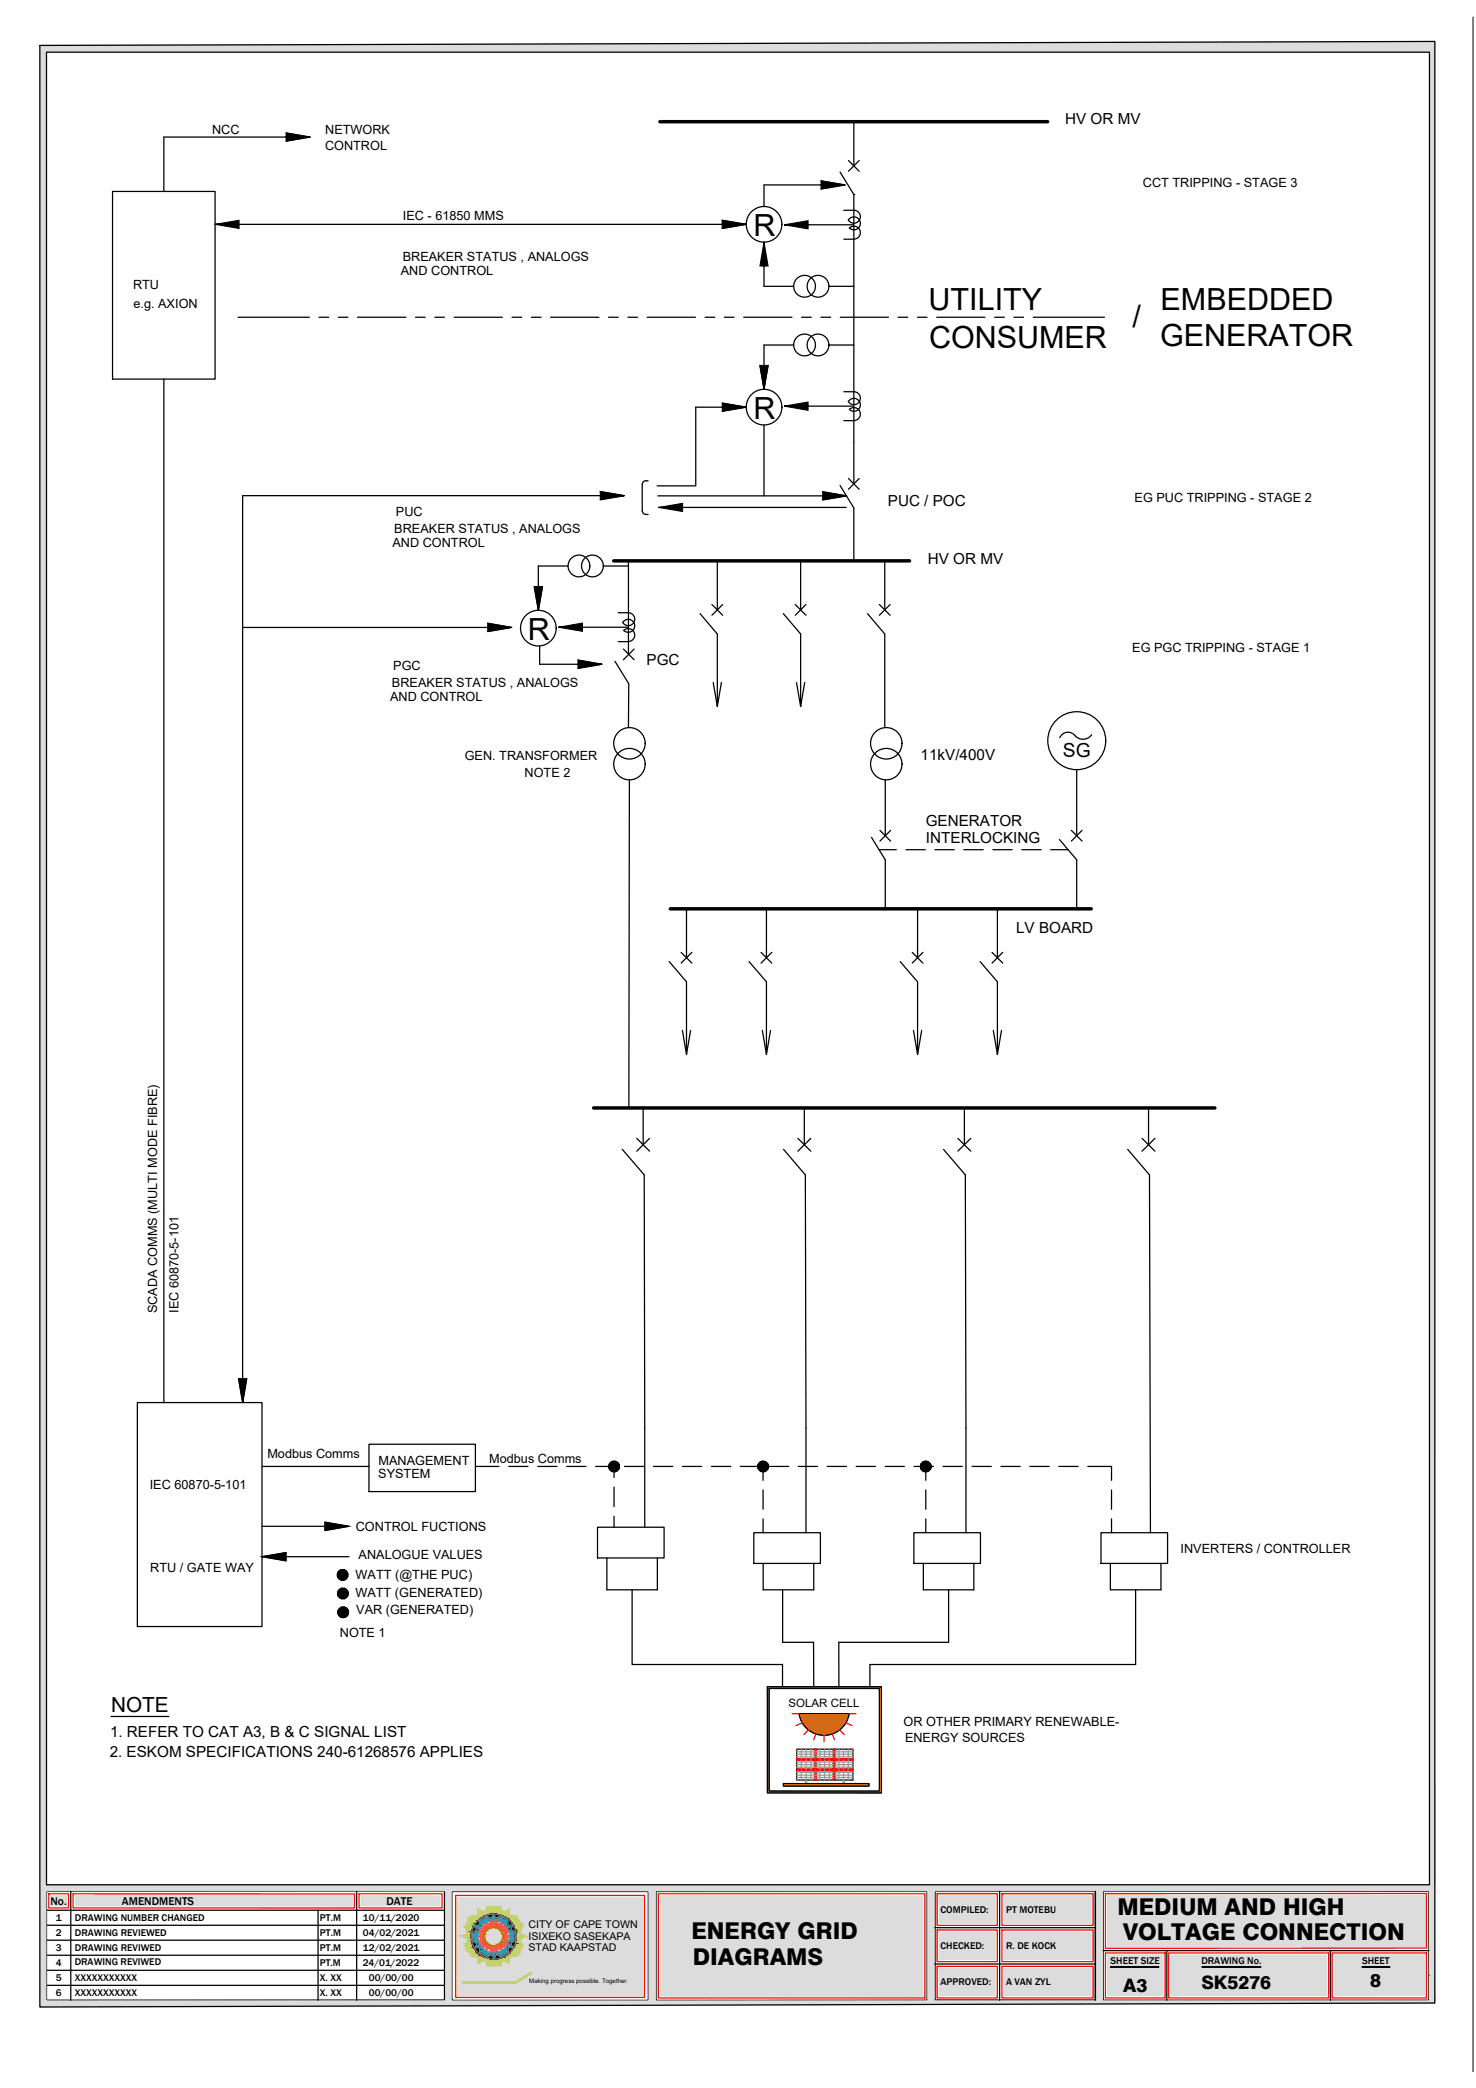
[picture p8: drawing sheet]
<svg xmlns="http://www.w3.org/2000/svg" width="297mm" height="420mm" viewBox="0 0 297 420" stroke-linecap="round" stroke-linejoin="round" font-family="sans-serif">
<defs><g id="words">
<g font-size="6.1">
<text x="151.7" y="47.5">R</text>
<text x="186.9" y="62.4">UTILITY</text>
<text x="227.9" y="65.8">/</text>
<text x="233.6" y="62.4">EMBEDDED</text>
<text x="187" y="70.1">CONSUMER</text>
<text x="233.4" y="69.7">GENERATOR</text>
<text x="151.7" y="84.3">R</text>
<text x="106.3" y="128.8">R</text>
</g>
<g font-size="4.7">
<text x="224.9" y="385.3">MEDIUM AND HIGH</text>
<text x="139.1" y="390.2">ENERGY GRID</text>
<text x="139.4" y="395.4">DIAGRAMS</text>
<text x="226.1" y="390.4">VOLTAGE CONNECTION</text>
</g>
<text font-size="4.2" x="22.4" y="344.5">NOTE</text>
<text font-size="3.9" x="213.9" y="152.3">SG</text>
<g font-size="3.7">
<text x="226.1" y="400.8">A3</text>
<text x="241.8" y="400.2">SK5276</text>
<text x="275.7" y="399.9">8</text>
</g>
<g font-size="3.1">
<text x="214.4" y="25">HV OR MV</text>
<text x="178.7" y="101.8">PUC / POC</text>
<text x="186.7" y="113.6">HV OR MV</text>
<text x="130.1" y="133.8">PGC</text>
<text x="185.3" y="153">11kV/400V</text>
<text x="186.3" y="166.1">GENERATOR</text>
<text x="186.4" y="169.7">INTERLOCKING</text>
<text x="204.5" y="187.7">LV BOARD</text>
<text x="22.1" y="353.6">2. ESKOM SPECIFICATIONS 240-61268576 APPLIES</text>
<text x="22.1" y="349.4">1. REFER TO CAT A3, B &amp; C SIGNAL LIST</text>
</g>
<g font-size="2.6">
<text x="42.7" y="27">NCC</text>
<text x="65.4" y="27">NETWORK</text>
<text x="65.4" y="30.2">CONTROL</text>
<text x="230" y="37.5">CCT TRIPPING - STAGE 3</text>
<text x="81.1" y="44.3">IEC - 61850 MMS</text>
<text x="81" y="52.5">BREAKER STATUS , ANALOGS</text>
<text x="26.8" y="58.1">RTU</text>
<text x="80.7" y="55.4">AND CONTROL</text>
<text x="26.9" y="61.9">e.g. AXION</text>
<text x="228.3" y="101.1">EG PUC TRIPPING - STAGE 2</text>
<text x="79.4" y="107.2">BREAKER STATUS , ANALOGS</text>
<text x="79.7" y="103.8">PUC</text>
<text x="79" y="110.1">AND CONTROL</text>
<text x="227.9" y="131.3">EG PGC TRIPPING - STAGE 1</text>
<text x="79.1" y="134.7">PGC</text>
<text x="78.5" y="141.1">AND CONTROL</text>
<text x="78.9" y="138.2">BREAKER STATUS , ANALOGS</text>
<text x="93.5" y="153">GEN. TRANSFORMER</text>
<text x="105.6" y="156.3">NOTE 2</text>
<text x="31.6" y="264.3" transform="rotate(-90 31.6 264.3)">SCADA COMMS (MULTI MODE FIBRE)</text>
<text x="35.9" y="264.2" transform="rotate(-90 35.9 264.2)">IEC 60870-5-101</text>
<text x="53.8" y="293.4">Modbus Comms</text>
<text x="30.1" y="299.7">IEC 60870-5-101</text>
<text x="76.1" y="297.4">SYSTEM</text>
<text x="76.2" y="294.8">MANAGEMENT</text>
<text x="98.4" y="294.3">Modbus Comms</text>
<text x="71.6" y="308.1">CONTROL FUCTIONS</text>
<text x="30.2" y="316.3">RTU / GATE WAY</text>
<text x="71.6" y="317.7">WATT (@THE PUC)</text>
<text x="72.2" y="313.7">ANALOGUE VALUES</text>
<text x="237.6" y="312.4">INVERTERS / CONTROLLER</text>
<text x="71.5" y="321.3">WATT (GENERATED)</text>
<text x="68.4" y="329.4">NOTE 1</text>
<text x="71.7" y="324.8">VAR (GENERATED)</text>
<text x="181.8" y="347.4">OR OTHER PRIMARY RENEWABLE-</text>
<text x="182.1" y="350.5">ENERGY SOURCES</text>
</g>
<g font-size="2.3">
<text x="158.7" y="343.4">SOLAR CELL</text>
<text x="10.2" y="383.3">No.</text>
<text x="24.5" y="383.3">AMENDMENTS</text>
<text x="77.8" y="383.2">DATE</text>
</g>
<g font-size="2.1">
<text x="106.3" y="388">CITY OF CAPE TOWN</text>
<text x="106.3" y="390.4">ISIXEKO SASEKAPA</text>
<text x="106.3" y="392.7">STAD KAAPSTAD</text>
</g>
<g font-size="2">
<text x="11.2" y="386.6">1</text>
<text x="11.2" y="389.6">2</text>
<text x="15.1" y="386.6">DRAWING NUMBER CHANGED</text>
<text x="15.1" y="389.6">DRAWING REVIEWED</text>
<text x="64.4" y="386.5">PT.M</text>
<text x="64.4" y="389.6">PT.M</text>
<text x="73" y="386.5">10/11/2020</text>
<text x="73" y="389.6">04/02/2021</text>
<text x="189.3" y="384.9">COMPILED:</text>
<text x="202.5" y="384.9">PT MOTEBU</text>
<text x="11.2" y="392.6">3</text>
<text x="11.2" y="395.6">4</text>
<text x="15" y="395.4">DRAWING REVIWED</text>
<text x="15.1" y="392.6">DRAWING REVIWED</text>
<text x="64.3" y="395.6">PT.M</text>
<text x="64.4" y="392.6">PT.M</text>
<text x="73" y="395.6">24/01/2022</text>
<text x="73" y="392.6">12/02/2021</text>
<text x="189.3" y="392.2">CHECKED:</text>
<text x="202.5" y="392.2">R. DE KOCK</text>
<text x="223.5" y="395.2">SHEET SIZE</text>
<text x="241.8" y="395.2">DRAWING No.</text>
<text x="274.1" y="395.2">SHEET</text>
<text x="11.2" y="398.7">5</text>
<text x="11.2" y="401.7">6</text>
<text x="15.1" y="398.7">XXXXXXXXXXX</text>
<text x="15.1" y="401.7">XXXXXXXXXXX</text>
<text x="64.4" y="398.6">X. XX</text>
<text x="64.4" y="401.7">X. XX</text>
<text x="74.2" y="398.6">00/00/00</text>
<text x="74.2" y="401.7">00/00/00</text>
<text x="189.3" y="399.5">APPROVED:</text>
<text x="202.5" y="399.5">A VAN ZYL</text>
</g>
<text font-size="1.2" x="106.5" y="399">Making progress possible. Together.</text>
</g></defs>
<!-- layer: 500AL132KV -->
<g fill="#dcdcdc" stroke="#dcdcdc" stroke-width=".2">
<path d="M132.9 381.6h52.8z"/>
<path d="M132.9 381.6h52.8v20z"/>
<path d="M222.9 381.5h63.9z"/>
<path d="M222.9 381.5h63.9v10.1z"/>
<path d="M268.6 393.4h18.2z"/>
<path d="M268.6 393.4h18.2v8.1z"/>
<path d="M15.2 381.6h55.7z"/>
<path d="M15.2 381.6h55.7v1.9z"/>
<path d="M8 9.1l280.8-.8v.8z"/>
<path d="M8 402.5h280.8v.6z"/>
<path d="M132.9 381.6v20h52.8zM132.9 401.6h52.8z"/>
<path d="M222.9 381.5v10.1h63.9zM222.9 391.6h63.9z"/>
<path d="M268.6 393.4v8.1h18.2zM268.6 401.5h18.2z"/>
<path d="M222.9 393.4l11.1 8.2v-8.2zM222.9 393.4l11.1 8.2h-11.1z"/>
<path d="M15.2 381.6v1.9h55.7zM15.2 383.5h55.7z"/>
<path d="M8 9.1l280.8 1.4v-1.4zM8 9.1l280.8 1.4h-280.8z"/>
<path d="M287.7 10.5l1.1 368.8v-368.8zM287.7 10.5l1.1 368.8h-1.1z"/>
<path d="M8 10.5l1.4 368.8v-368.8zM8 10.5l1.4 368.8h-1.4z"/>
<path d="M8 379.3l280.8 1.3v-1.3zM8 379.3l280.8 1.3h-280.8z"/>
<path d="M89.5 380.6h199.3zM89.5 380.6h199.3z"/>
<path d="M8 380.6h81.5zM8 380.6h1.4z"/>
<path d="M89.5 380.6h97.1zM89.5 380.6h42.5z"/>
<path d="M89.5 380.6l1.4 21.9v-21.9zM89.5 380.6l1.4 21.9h-1.4z"/>
<path d="M287.5 380.6l1.3 21.9v-21.9zM287.5 380.6l1.3 21.9h-1.3z"/>
<path d="M220.5 380.6l1.5 21.9v-21.9zM220.5 380.6l1.5 21.9h-1.5z"/>
<path d="M186.6 380.6l1.5 21.9v-21.9zM186.6 380.6l1.5 21.9h-1.5z"/>
<path d="M186.6 402.5h102.2zM157.3 402.5h131.5z"/>
<path d="M130.5 380.6l1.5 21.9v-21.9zM130.5 380.6l1.5 21.9h-1.5z"/>
<path d="M89.5 402.5h1.4zM9.4 402.5h81.5z"/>
<path d="M8 380.6l1.4 21.9v-21.9zM8 380.6l1.4 21.9h-1.4z"/>
<path d="M157.3 402.5h131.5zM132 402.5h156.8z"/>
<path d="M130.5 402.5h1.5zM130.5 402.5h1.5z"/>
<path d="M8 402.5h82.9zM8 402.5h82.9z"/>
<path d="M8 402.5v.6h280.8zM8 403.1h280.8l-280.8 .8z"/>
</g>
<!-- layer: 0 -->
<g fill="none" stroke="#dcdcdc" stroke-width=".25">
<path d="M10.3 381.6h3v1.9h-3zM15.2 381.6h55.7v1.9h-55.7zM72.7 381.6h15.8v1.9h-15.8zM132.9 381.6h52.8v20h-52.8zM189.1 381.5h11.1v5.5h-11.1zM189.1 388.8h11.1v5.5h-11.1zM189.1 396.1h11.1v5.5h-11.1zM202.1 381.5h17.4v5.5h-17.4zM202.1 388.8h17.4v5.5h-17.4zM202.1 396.1h17.4v5.5h-17.4zM222.9 381.5h63.9v10.1h-63.9zM222.9 393.4h11.1v8.2h-11.1z"/>
<path d="M235.6 393.4h31.4v8.2h-31.4zM268.6 393.4h18.2v8.1l-18.2 .1z"/>
</g>
<g fill="#dcdcdc" stroke="#dcdcdc" stroke-width=".2">
<path d="M92.1 381.8l37.2 19.7v-19.7zM92.1 381.8l37.2 19.7h-37.2z"/>
<path d="M202.1 381.5l17.4 5.5v-5.5zM202.1 381.5l17.4 5.5h-17.4z"/>
<path d="M202.1 388.8l17.4 5.5v-5.5zM202.1 388.8l17.4 5.5h-17.4z"/>
<path d="M189.1 381.5l11.1 5.5v-5.5zM189.1 381.5l11.1 5.5h-11.1z"/>
<path d="M189.1 388.8l11.1 5.5v-5.5zM189.1 388.8l11.1 5.5h-11.1z"/>
<path d="M202.1 396.1l17.4 5.5v-5.5zM202.1 396.1l17.4 5.5h-17.4z"/>
<path d="M189.1 396.1l11.1 5.5v-5.5zM189.1 396.1l11.1 5.5h-11.1z"/>
<path d="M235.6 393.4l31.4 8.2v-8.2zM235.6 393.4l31.4 8.2h-31.4z"/>
<path d="M72.7 381.6l15.8 1.9v-1.9zM72.7 381.6l15.8 1.9h-15.8z"/>
<path d="M10.3 381.6l3 1.9v-1.9zM10.3 381.6l3 1.9h-3z"/>
</g>
<!-- layer: BorderSheet -->
<path d="M9.2 380.5h80.6v22.2h-80.6zM90.8 380.5h39.8v22.2h-39.8zM92.1 381.8h37.2v19.7h-37.2zM131.9 380.5h54.8v22.1l-54.8 .1zM188 380.5h32.6v22.1h-32.6zM221.8 380.5l65.9-.1v22.2h-65.9z" fill="none" stroke="#dcdcdc" stroke-width=".25"/>
<!-- layer: TEXT -->
<g fill="none" stroke="#f00" stroke-width=".25">
<path d="M9.8 381.1h4v2.8h-4zM14.7 381.1h56.6v2.8h-56.6zM72.3 381.1h16.7v2.8h-16.7zM132.5 381.1h53.6v20.9h-53.6zM188.6 381.1h12.1v6.3h-12.1zM188.6 388.4h12.1v6.3h-12.1zM188.6 395.7h12.1v6.3h-12.1zM201.6 381.1h18.4v6.3h-18.4zM201.6 388.4h18.4v6.3h-18.4zM201.6 395.7h18.4v6.3h-18.4zM222.5 393h12v9h-12zM222.5 381.1l64.6-.1v11h-64.6z"/>
<path d="M235.2 393h32.2v9h-32.2zM268.1 393h19v9h-19z"/>
</g>
<g fill="none" stroke="#000" stroke-width=".25">
<path d="M8 9.1l280.8-.8v394.8l-280.8 .8zM9.4 10.5h278.3v368.8h-278.3zM9.4 380.6h80.1v21.9h-80.1zM9.4 384.4h80.1M9.4 387.4h80.1M9.4 390.4h80.1M9.4 393.4h80.1M9.4 396.5h80.1M9.4 399.5h80.1M14.2 380.6v21.9M64 384.4v18.1M71.8 380.6v21.9"/>
<path d="M90.9 380.6h39.6v21.9h-39.6zM132 380.6h54.6v21.9h-54.6zM188.1 380.6h32.4v21.9h-32.4zM188.1 387.9h32.4M188.1 395.2h32.4M201.2 380.6v21.9M220.5 380.6v21.9M222 380.6h65.5v21.9h-65.5zM222 392.5h65.5M234.8 392.5v10M267.8 392.5v10"/>
</g>
<!-- layer: TextTitle -->
<path d="M223.5 395.7h9.7M223.5 395.9h9.7M241.9 395.7h11.8M241.9 395.9h11.8M274.1 395.7h5.6M274.1 395.9h5.6" fill="none" stroke="#000" stroke-width=".25"/>
<!-- layer: BorderSheet -->
<path d="M91.7 381.4h38v20.5h-38z" fill="none" stroke="#f00" stroke-width=".25"/>
<!-- layer: 0 -->
<g fill="#c4d72d" stroke="#c4d72d" stroke-width=".2">
<path d="M98.1 383.8h2.6z"/>
<path d="M96.2 384.2h.1z"/>
<path d="M101.3 384.9l1.2-.7v.7z"/>
<path d="M94.8 385.6h1.4z"/>
<path d="M102.4 393.7h1.6z"/>
<path d="M95 393.7h2.2z"/>
<path d="M101.3 394.4h1.2v.6z"/>
<path d="M96.2 394.3l.1 .7z"/>
<path d="M96.2 394.3h1.4l-1.3 .7z"/>
<path d="M97.6 394.4h3.7l-.7 1.1z"/>
<path d="M93.1 398.8v.2l10.7-.2zM93.1 399l10.7-.2 .1 .2zM103.8 398.8l.1 .2 3-2.1zM103.9 399l3-2.1 .1 .2z"/>
<path d="M98.1 383.8l2.8 .4-.2-.4zM98.1 383.8l2.8 .4h-3z"/>
<path d="M97.9 384.2l3.4 .7-.4-.7zM97.9 384.2l3.4 .7h-3.8z"/>
<path d="M96.2 384.2l1.3 .7zM96.2 384.2l1.3 .7h-1.3z"/>
<path d="M101.3 384.9h1.2zM101.3 384.9h1.2z"/>
<path d="M96.2 384.9h5.1zM96.2 384.9h5.1z"/>
<path d="M96.2 384.9l6.3 .2v-.2zM96.2 384.9l6.3 .2h-6.3z"/>
<path d="M99.2 385.1l3.3 .1zM99.2 385.1l3.3 .1z"/>
<path d="M96.2 385.1h3zM96.2 385.1l2.4 .1z"/>
<path d="M99.8 385.2l2.7 .1v-.1zM99.8 385.2l2.7 .1z"/>
<path d="M96.2 385.2l1.8 .2 .6-.2zM96.2 385.2l1.8 .2h-1.8z"/>
<path d="M100.4 385.3l2.1 .1v-.1zM100.4 385.3l2.1 .1h-1.5z"/>
<path d="M101 385.4l1.5 .2v-.2zM101 385.4l1.5 .2z"/>
<path d="M96.2 385.4l1.3 .2 .5-.2zM96.2 385.4l1.3 .2h-1.3z"/>
<path d="M101.2 385.6h2.7zM101.2 385.6h2.7z"/>
<path d="M96.2 385.6h1.3zM96.2 385.6h1.2z"/>
<path d="M101.3 385.6l2.7 .1-.1-.1zM101.3 385.6l2.7 .1h-2.5z"/>
<path d="M94.8 385.6l2.1 .3 .5-.3zM94.8 385.6l2.1 .3h-2.2z"/>
<path d="M101.5 385.7l2.7 .3-.2-.3zM101.5 385.7l2.7 .3h-2.1z"/>
<path d="M94.7 385.9l1.7 .3 .5-.3zM94.7 385.9l1.7 .3h-1.9z"/>
<path d="M102.1 386l2.3 .4-.2-.4zM102.1 386l2.3 .4h-1.9z"/>
<path d="M94.5 386.2l1.5 .5 .4-.5zM94.5 386.2l1.5 .5h-1.7z"/>
<path d="M102.5 386.4l2.2 .5-.3-.5zM102.5 386.4l2.2 .5h-1.8z"/>
<path d="M94.3 386.7l1.3 .4 .4-.4zM94.3 386.7l1.3 .4h-1.6z"/>
<path d="M102.9 386.9l2.1 .5-.3-.5zM102.9 386.9l2.1 .5h-1.7z"/>
<path d="M94 387.1l1.3 .5 .3-.5zM94 387.1l1.3 .5h-1.6z"/>
<path d="M103.3 387.4l1.8 .3-.1-.3zM103.3 387.4l1.8 .3h-1.7z"/>
<path d="M93.7 387.6l1.5 .2 .1-.2zM93.7 387.6l1.5 .2h-1.6z"/>
<path d="M103.4 387.7l1.6 .2 .1-.2zM103.4 387.7l1.6 .2h-1.5z"/>
<path d="M93.6 387.8l1.5 .4 .1-.4zM93.6 387.8l1.5 .4h-1.2z"/>
<path d="M103.5 387.9l1.2 .6 .3-.6zM103.5 387.9l1.2 .6h-1z"/>
<path d="M93.9 388.2l1 .6 .2-.6zM93.9 388.2l1 .6h-.8z"/>
<path d="M103.7 388.5l.7 .4 .3-.4zM103.7 388.5l.7 .4h-.6z"/>
<path d="M94.1 388.8l.8 .2v-.2zM94.1 388.8l.8 .2h-.6z"/>
<path d="M103.8 388.9l.9 .2-.3-.2zM103.8 388.9l.9 .2h-.8z"/>
<path d="M94.3 389l.5 .4 .1-.4zM93.6 389.4l.7-.4 .5 .4z"/>
<path d="M103.9 389.1l1.8 .5-1-.5zM103.9 389.1l1.8 .5h-1.8z"/>
<path d="M93.6 389.4l1.2 .2v-.2zM93.1 389.6l.5-.2 1.2 .2z"/>
<path d="M103.9 389.6h1.8zM103.9 389.6l1.7 .1z"/>
<path d="M93.1 389.6l1.7 .4v-.4zM93.1 389.6l1.7 .4h-.9z"/>
<path d="M93.9 390l.9 .2v-.2zM93.9 390l.9 .2h-.5z"/>
<path d="M103.9 389.7l.6 .6 1.1-.6zM103.9 389.7l.6 .6h-.6zM103.9 390.3h.6zM103.9 390.3h.6z"/>
<path d="M94.3 390.2l.6 .4-.1-.4zM94.3 390.2l.6 .4h-.8z"/>
<path d="M103.9 390.3l.9 .6-.3-.6zM103.9 390.3l.9 .6h-1.1z"/>
<path d="M94.1 390.6l1 .6-.2-.6zM94.1 390.6l1 .6h-1.3z"/>
<path d="M103.7 390.9l1.4 .6-.3-.6zM103.7 390.9l1.4 .6h-1.6z"/>
<path d="M103.5 391.5h1.6zM103.5 391.5h1.6z"/>
<path d="M93.8 391.2l1.4 .3-.1-.3zM93.8 391.2l1.4 .3h-1.6z"/>
<path d="M93.6 391.5l1.7 .3-.1-.3zM93.6 391.5l1.7 .3h-1.5z"/>
<path d="M103.5 391.5l1.4 .5 .2-.5zM103.5 391.5l1.4 .5h-1.6z"/>
<path d="M93.8 391.8l1.8 .5-.3-.5zM93.8 391.8l1.8 .5h-1.5z"/>
<path d="M103.3 392l1.3 .5 .3-.5zM103.3 392l1.3 .5h-1.7z"/>
<path d="M94.1 392.3l1.9 .4-.4-.4zM94.1 392.3l1.9 .4h-1.6z"/>
<path d="M102.9 392.5l1.5 .5 .2-.5zM102.9 392.5l1.5 .5h-1.9z"/>
<path d="M94.4 392.7l2 .5-.4-.5zM94.4 392.7l2 .5h-1.8z"/>
<path d="M102.5 393l1.6 .4 .3-.4zM102.1 393.4l.4-.4 1.6 .4z"/>
<path d="M94.6 393.2l2.3 .3-.5-.3zM94.6 393.2l2.3 .3h-2.1z"/>
<path d="M102.1 393.4l1.9 .3 .1-.3zM101.6 393.7l.5-.3 1.9 .3z"/>
<path d="M101.6 393.7h.8zM101.5 393.7h.9z"/>
<path d="M94.8 393.5l2.4 .2-.3-.2zM94.8 393.5l2.4 .2h-2.2zM95 393.7h2.2z"/>
<path d="M96.2 393.7l1.3 .1-.3-.1zM96.2 393.7l1.3 .1h-1.3z"/>
<path d="M101.5 393.7l.9 .2v-.2zM101 393.9l.5-.2 .9 .2z"/>
<path d="M96.2 393.8l1.8 .2-.5-.2zM96.2 393.8l1.8 .2h-1.8z"/>
<path d="M101 393.9l1.4 .2v-.2zM100.4 394.1l.6-.2 1.4 .2z"/>
<path d="M96.2 394l2.4 .2-.6-.2zM96.2 394l2.4 .2h-2.4z"/>
<path d="M100.4 394.1l2.1 .1-.1-.1zM99.8 394.2l.6-.1 2.1 .1z"/>
<path d="M96.2 394.2h2.8zM96.2 394.2h2.8z"/>
<path d="M99.8 394.2l2.7 .1zM99.2 394.3h3.3z"/>
<path d="M96.2 394.2l3 .1zM96.2 394.2l3 .1z"/>
<path d="M96.2 394.3h6.3zM96.2 394.3h6.3z"/>
<path d="M97.6 394.3l4.9 .1zM97.6 394.3l4.9 .1z"/>
<path d="M98.1 395.5h2.5zM97.6 394.4l3 1.1h-2.5z"/>
</g>
<path d="M96.2 384.2l1.3 .7 .6-1.1h2.6l.6 1.1 1.2-.7v1.4h1.4l1.2 2.1-.7 1.2 1.3 .7-1.2 .7 .6 1.2-1.2 2.2h-1.5l.1 1.3-1.2-.6-.7 1.1h-2.5l-.5-1.2-1.4 .8v-1.4h-1.2l-1.4-2.2 .7-1.3-1.2-.6 1.2-.6-.7-1.2 1.2-2.2h1.4z" fill="none" stroke="#c4d72d" stroke-width=".25"/>
<g fill="#ec268f" stroke="#ec268f" stroke-width=".2">
<path d="M98.8 386.7h1.2z"/>
<path d="M100.4 387.3l.6-.4v.4z"/>
<path d="M97.1 387.6h.7z"/>
<path d="M100.9 391.7h.8z"/>
<path d="M100.3 392h.6v.3z"/>
<path d="M97.8 392l.1 .3z"/>
<path d="M97.8 392h.6l-.5 .3z"/>
<path d="M98.5 392h1.8l-.3 .6z"/>
<path d="M98.8 386.7l1.4 .2-.2-.2zM98.8 386.7l1.4 .2h-1.6z"/>
<path d="M98.6 386.9l1.8 .4-.2-.4zM98.6 386.9l1.8 .4h-2z"/>
<path d="M97.8 386.9l.6 .4zM97.8 386.9l.6 .4h-.6z"/>
<path d="M100.4 387.3h.6zM100.4 387.3h.6z"/>
<path d="M97.8 387.3h2.6zM97.8 387.3h2.6z"/>
<path d="M97.8 387.3l3.2 .1zM97.8 387.3l3.2 .1z"/>
<path d="M99.6 387.4h1.4zM99.6 387.4h1.4z"/>
<path d="M97.8 387.4h1.4zM97.8 387.4h.9z"/>
<path d="M100 387.4l1 .2v-.2zM100 387.4l1 .2z"/>
<path d="M97.8 387.4l.5 .2 .4-.2zM97.8 387.4l.5 .2h-.5z"/>
<path d="M100.4 387.6h.6zM100.4 387.6h.6z"/>
<path d="M100.5 387.6h1.1zM100.5 387.6h1.1z"/>
<path d="M97.8 387.6h.5zM97.8 387.6h.5z"/>
<path d="M97.8 387.6h.5zM97.8 387.6h.5z"/>
<path d="M100.5 387.6l1.2 .2-.1-.2zM100.5 387.6l1.2 .2h-.9z"/>
<path d="M97.1 387.6l.9 .2 .3-.2zM97.1 387.6l.9 .2h-1z"/>
<path d="M100.8 387.8l1.1 .3-.2-.3zM100.8 387.8l1.1 .3h-.8z"/>
<path d="M97 387.8l.7 .3 .3-.3zM97 387.8l.7 .3h-.8z"/>
<path d="M101.1 388.1l1 .4-.2-.4zM101.1 388.1l1 .4h-.7z"/>
<path d="M96.9 388.1l.5 .4 .3-.4zM96.9 388.1l.5 .4h-.7z"/>
<path d="M101.4 388.5l.9 .2-.2-.2zM101.4 388.5l.9 .2h-.8z"/>
<path d="M96.7 388.5l.5 .2 .2-.2zM96.7 388.5l.5 .2h-.7z"/>
<path d="M101.5 388.7l.7 .1 .1-.1zM101.5 388.7l.7 .1h-.6z"/>
<path d="M96.5 388.7h.7zM96.5 388.7l.7 .1z"/>
<path d="M101.6 388.8l.3 .5 .3-.5zM101.6 388.8l.3 .5h-.2z"/>
<path d="M96.6 388.8l.5 .5 .1-.5zM96.6 388.8l.5 .5h-.3z"/>
<path d="M101.7 389.3h.2zM101.7 389.3h.2z"/>
<path d="M96.8 389.3l.3 .1v-.1zM96.8 389.3l.3 .1z"/>
<path d="M101.7 389.3l.8 .3zM101.7 389.3l.8 .3h-.8z"/>
<path d="M96.8 389.4l.2 .2 .1-.2zM96.2 389.6l.6-.2 .2 .2z"/>
<path d="M101.7 389.6h.8zM101.7 389.6l.8 .1z"/>
<path d="M96.2 389.6l.8 .1zM96.2 389.6l.8 .1z"/>
<path d="M96.3 389.7l.8 .3-.1-.3zM96.3 389.7l.8 .3z"/>
<path d="M101.7 389.7l.2 .3 .6-.3zM101.7 389.7l.2 .3h-.2z"/>
<path d="M101.7 390l.3 .1zM101.7 390l.3 .1h-.3z"/>
<path d="M96.9 390l.2 .1v-.1zM96.9 390l.2 .1h-.3z"/>
<path d="M101.7 390.1l.5 .4-.2-.4zM101.7 390.1l.5 .4h-.6z"/>
<path d="M96.8 390.1l.4 .4-.1-.4zM96.8 390.1l.4 .4h-.6z"/>
<path d="M101.6 390.5l.7 .1zM101.6 390.5l.7 .1z"/>
<path d="M96.6 390.5l.6 .1zM96.6 390.5l.6 .1z"/>
<path d="M101.5 390.6l.6 .3 .2-.3zM101.5 390.6l.6 .3h-.7z"/>
<path d="M96.5 390.6l.9 .3-.2-.3zM96.5 390.6l.9 .3h-.7z"/>
<path d="M101.4 390.9l.5 .4 .2-.4zM101.4 390.9l.5 .4h-.8z"/>
<path d="M96.7 390.9l1 .4-.3-.4zM96.7 390.9l1 .4h-.8z"/>
<path d="M101.1 391.3l.6 .2 .2-.2zM100.8 391.5l.3-.2 .6 .2z"/>
<path d="M96.9 391.3l1.1 .2-.3-.2zM96.9 391.3l1.1 .2h-.9z"/>
<path d="M100.8 391.5l.9 .2v-.2zM100.6 391.7l.2-.2 .9 .2z"/>
<path d="M97.1 391.5l1.1 .2-.2-.2zM97.1 391.5l1.1 .2h-1z"/>
<path d="M97.2 391.7h1zM97.2 391.7h1z"/>
<path d="M100.6 391.7l.3 .1zM100.4 391.8l.2-.1 .3 .1z"/>
<path d="M97.8 391.7l.5 .1zM97.8 391.7l.5 .1z"/>
<path d="M100.4 391.8l.5 .1v-.1zM100 391.9l.4-.1 .5 .1z"/>
<path d="M97.8 391.8l.9 .1zM97.8 391.8l.9 .1h-.9z"/>
<path d="M97.8 391.9l1.3 .1zM97.8 391.9l1.3 .1z"/>
<path d="M100 391.9l.9 .1zM99.6 392h1.3z"/>
<path d="M98.5 392h.7zM98.5 392h.7z"/>
<path d="M97.8 392h.6zM97.8 392h.7z"/>
<path d="M98.5 392h2.4zM98.5 392h2.4z"/>
<path d="M98.7 392.6h1.3zM98.5 392l1.5 .6h-1.3z"/>
</g>
<g fill="none" stroke="#ec268f" stroke-width=".25">
<path d="M97.8 386.9l.6 .4 .4-.6h1.2l.4 .6 .6-.4v.7h.6l.7 1.1-.4 .6 .6 .3-.6 .4 .4 .6-.6 1.1h-.8v.6l-.6-.3-.3 .6h-1.3l-.2-.6-.7 .3v-.6h-.6l-.7-1.1 .4-.6-.7-.4 .6-.2-.3-.7 .6-1.1h.7z"/>
<circle cx="99.4" cy="389.7" r="2.34"/>
</g>
<g fill="#02acd4" stroke="#02acd4" stroke-width=".2">
<path d="M99.3 385.2l.2 .3h-.4z"/>
<path d="M100.6 385.6h.2z"/>
<path d="M97.3 386l.7-.4 .8 .4z"/>
<path d="M102.5 387.4h.8z"/>
<path d="M96 391.2h.5z"/>
<path d="M95.5 391.9h.6z"/>
<path d="M100 393.3h1.6z"/>
<path d="M99.2 393.8h.5z"/>
<path d="M99.1 385.5l.5 .1zM99.1 385.5l.5 .1z"/>
<path d="M100.6 385.6l1 .4zM99.8 386l.8-.4 1 .4z"/>
<path d="M99.1 385.6l.7 .4-.2-.4zM99.1 385.6l.7 .4h-1z"/>
<path d="M98.8 386h2.8zM98.8 386h2.8z"/>
<path d="M97.3 386h1.5zM97.2 386h1.6z"/>
<path d="M97.2 386l5 .4-.6-.4zM96.7 386.4l.5-.4 5 .4z"/>
<path d="M96.7 386.4h5.5zM96.6 386.4h5.6z"/>
<path d="M99.4 386.4l2.8 .1zM99.4 386.4l2.8 .1z"/>
<path d="M96.6 386.4h2.8zM96.5 386.5h2.4z"/>
<path d="M96.5 386.5h2.4zM96.4 386.5h2.3z"/>
<path d="M99.9 386.5l2.3 .1v-.1zM99.9 386.5l2.3 .1z"/>
<path d="M96.4 386.5h2.3zM96.4 386.5l2 .1z"/>
<path d="M100.4 386.6l1.8 .2v-.2zM100.4 386.6l1.8 .2h-1.3z"/>
<path d="M96.4 386.6l1.5 .2 .5-.2zM96.4 386.6l1.5 .2h-1.5z"/>
<path d="M100.9 386.8l1.3 .2v-.2zM100.9 386.8l1.3 .2h-.9z"/>
<path d="M96.4 386.8l1.1 .2 .4-.2zM96.4 386.8l1.1 .2h-1.1z"/>
<path d="M101.3 387l.9 .4v-.4zM101.3 387l.9 .4h-.5z"/>
<path d="M96.4 387l.7 .4 .4-.4zM96.4 387l.7 .4h-.7z"/>
<path d="M102.5 387.4h.8zM102.2 387.4h1.1z"/>
<path d="M101.7 387.4h.5zM101.7 387.4h.5z"/>
<path d="M96.4 387.4h.7zM96.4 387.4h.6z"/>
<path d="M96.4 387.4h.6zM95.4 387.5h1.6z"/>
<path d="M101.7 387.4l1.3 .4 .3-.4zM101.7 387.4l1.3 .4h-1z"/>
<path d="M95.4 387.5l1.3 .3 .3-.3zM95.4 387.5l1.3 .3h-1.1z"/>
<path d="M102 387.8l.8 .4 .2-.4zM102 387.8l.8 .4h-.5z"/>
<path d="M95.6 387.8l.9 .4 .2-.4zM95.6 387.8l.9 .4h-.6z"/>
<path d="M102.3 388.2h.5zM102.3 388.2h.5z"/>
<path d="M95.9 388.2l.5 .1 .1-.1zM95.9 388.2l.5 .1h-.5z"/>
<path d="M102.3 388.2l1.2 .5-.7-.5zM102.3 388.2l1.2 .5h-1z"/>
<path d="M95.9 388.3l.4 .4 .1-.4zM95.3 388.7l.6-.4 .4 .4z"/>
<path d="M102.5 388.7h1.1zM102.5 388.7h1.1z"/>
<path d="M95.3 388.7l.9 .1 .1-.1zM95.1 388.8l.2-.1 .9 .1z"/>
<path d="M102.5 388.7l1.1 .5v-.5zM102.5 388.7l1.1 .5h-1z"/>
<path d="M95.1 388.8l1.1 .4v-.4zM95.1 388.8l1.1 .4h-1.1z"/>
<path d="M102.6 389.2l1.1 .5-.1-.5zM102.6 389.2l1.1 .5h-1z"/>
<path d="M95.1 389.2l1 .5 .1-.5zM95.1 389.2l1 .5h-1z"/>
<path d="M102.7 389.7l1 .5v-.5zM102.7 389.7l1 .5h-1.1z"/>
<path d="M95.1 389.7l1.1 .5-.1-.5zM95.1 389.7l1.1 .5h-1.1z"/>
<path d="M102.6 390.2l1.1 .3v-.3zM102.6 390.2l1.1 .3h-1.1z"/>
<path d="M95.1 390.2l1.2 .5-.1-.5zM95.1 390.2l1.2 .5h-1.2z"/>
<path d="M102.6 390.5l.7 .2 .4-.2zM102.6 390.5l.7 .2h-.8z"/>
<path d="M95.1 390.7h1.2zM95.1 390.7h1.2z"/>
<path d="M102.5 390.7l.2 .4 .6-.4zM102.5 390.7l.2 .4h-.3z"/>
<path d="M102.4 391.1l.4 .1zM102.4 391.1l.4 .1h-.5z"/>
<path d="M95.2 390.7l1.3 .5-.2-.5zM95.2 390.7l1.3 .5h-.5zM96 391.2h.5z"/>
<path d="M102.3 391.2l.8 .4-.3-.4zM102.3 391.2l.8 .4h-1.1z"/>
<path d="M96 391.2l.7 .4-.2-.4zM96 391.2l.7 .4h-1z"/>
<path d="M102 391.6l1.3 .3-.2-.3zM102 391.6l1.3 .3h-1.5z"/>
<path d="M95.7 391.6l1.3 .3-.3-.3zM95.7 391.6l1.3 .3h-1.5z"/>
<path d="M101.8 391.9h1.5zM101.8 391.9h.5z"/>
<path d="M96.5 391.9h.5zM96.5 391.9h.5z"/>
<path d="M95.5 391.9h1zM95.5 391.9h.6z"/>
<path d="M101.8 391.9l.5 .1zM101.8 391.9l.5 .1h-.6z"/>
<path d="M96.5 391.9l.6 .1zM96.5 391.9l.6 .1z"/>
<path d="M101.7 392l.6 .3v-.3zM101.3 392.3l.4-.3 .6 .3z"/>
<path d="M96.5 392l1 .3-.4-.3zM96.5 392l1 .3h-1z"/>
<path d="M101.3 392.3l1 .3v-.3zM100.9 392.6l.4-.3 1 .3z"/>
<path d="M96.5 392.3l1.4 .3-.4-.3zM96.5 392.3l1.4 .3h-1.4z"/>
<path d="M100.9 392.6l1.4 .2v-.2zM100.4 392.8l.5-.2 1.4 .2z"/>
<path d="M96.5 392.6l1.9 .2-.5-.2zM96.5 392.6l1.9 .2h-1.9z"/>
<path d="M100.4 392.8l1.9 .1zM100.2 392.9h2.1z"/>
<path d="M100.2 392.9h2.1zM99.9 392.9h2.3z"/>
<path d="M96.5 392.8l2.4 .1zM96.5 392.8l2.4 .1h-2.4z"/>
<path d="M99.9 392.9h2.3zM99.4 393h2.8z"/>
<path d="M96.5 392.9l2.9 .1zM96.5 392.9l2.9 .1z"/>
<path d="M96.5 393h5.6zM96.5 393h5.7z"/>
<path d="M96.5 393l5.1 .3 .5-.3zM96.5 393l5.1 .3h-4.5z"/>
<path d="M100 393.3h1.5zM100.1 393.3h1.4l-.8 .5z"/>
<path d="M97.1 393.3h2.9zM97.1 393.3h2.8z"/>
<path d="M98.9 393.3l.8 .5 .2-.5zM98.9 393.3l.8 .5h-.5z"/>
<path d="M97.2 393.3l.9 .5 .8-.5zM97.2 393.3l.9 .5z"/>
<path d="M99.2 393.8h.4zM99.2 393.8h.4l-.2 .4z"/>
</g>
<g fill="#000" stroke="#000" stroke-width=".2">
<path d="M57.6 27.6h4.8l-4.8 .8zM165.2 37.2h4.9l-4.9 .8zM145.3 45.1h4.9l-4.9 .9zM153.8 48.7l.8 4.8h-.8zM153.8 73.5h.8l-.8 4.9zM152.9 73.5h.9v4.9zM120.8 99.7h4.8l-4.8 .9zM145.4 81.9h4.8l-4.8 .9zM165.6 99.8h4.8l-4.8 .8zM107.5 118h.8v4.8zM108.4 118h.8l-.8 4.9zM132.5 102.1h4.9v.8z"/>
<path d="M132.6 102.1l4.8-.8v.8zM98.1 126.3h4.9l-4.9 .8zM116.3 133.7h4.8l-4.8 .8zM48 277.4h.8v4.8zM52.7 313.2l4.9-.8v1.7zM65.4 306.3l4.8 .8-4.8 .9zM95.4 387.5l.1 .1h-.2zM95.6 387.1h.8v.3zM96.1 391.9h.4zM98.6 394.2h1.5zM99 385.2h.8zM99.6 385.6h1l-.5 .3z"/>
<path d="M100 393.3h.1h-.2zM102.3 391.9h1z"/>
<path d="M57.6 26.8l4.8 .8h-4.8zM57.6 27.6h4.8zM57.6 27.6h4.8z"/>
<path d="M165.2 36.4l4.9 .8h-4.9zM165.2 37.2h4.9zM165.2 37.2h4.9z"/>
<path d="M43.3 45.1h4.8v.9zM43.3 45.1h4.8v-.8z"/>
<path d="M145.3 44.3l4.9 .8h-4.9zM145.3 45.1h4.9zM145.3 45.1h4.9z"/>
<path d="M153.8 48.7v4.8h-.9zM153.8 48.7v4.8zM153.8 48.7v4.8z"/>
<path d="M157.8 45.2h4.8v.9zM157.8 45.2h4.8v-.8z"/>
<path d="M120.8 98.9l4.8 .8h-4.8zM120.8 99.7h4.8zM120.8 99.7h4.8z"/>
<path d="M145.4 81.1l4.8 .8h-4.8zM145.4 81.9h4.8zM145.4 81.9h4.8z"/>
<path d="M157.8 81.7h4.8v.9zM157.8 81.7h4.8v-.8z"/>
<path d="M165.6 99l4.8 .8h-4.8zM165.6 99.8h4.8zM165.6 99.8h4.8z"/>
<path d="M98.1 125.4l4.9 .9h-4.9zM98.1 126.3h4.9zM98.1 126.3h4.9z"/>
<path d="M116.3 132.8l4.8 .9h-4.8zM116.3 133.7h4.8zM116.3 133.7h4.8z"/>
<path d="M112.4 126.2h4.8v.8zM112.4 126.2h4.8v-.8z"/>
<path d="M48.8 277.4h.9l-.9 4.8zM48.8 277.4v4.8zM48.8 277.4v4.8z"/>
<path d="M94.9 388.8l.2 .6v-.6zM94.9 388.8l.2 .6h-.3z"/>
<path d="M94.8 389.4l.3 .6v-.6zM94.8 389.4l.3 .6h-.3z"/>
<path d="M94.8 390l.3 .6v-.6zM94.8 390l.3 .6h-.2z"/>
<path d="M94.9 388.8h.2zM94.9 388.8h.2z"/>
<path d="M94.9 390.6l.2 .1zM94.9 390.6l.2 .1z"/>
<path d="M94.9 390.7l1.1 .5-.9-.5zM94.9 390.7l1.1 .5h-.9zM95.1 391.2h.9zM95.1 391.2h.9z"/>
<path d="M95.4 391.9h.1zM95.4 391.9l.1 .1z"/>
<path d="M95.3 387.6l.6 .6-.4-.6zM95.3 387.6l.6 .6h-.8z"/>
<path d="M95.6 387.1l-.2 .3h1zM95.4 387.4h1z"/>
<path d="M95.3 391.8l.2 .1 .1-.1zM95.3 391.8l.2 .1z"/>
<path d="M95.1 388.2l.8 .1v-.1zM95.1 388.2l.8 .1h-.9z"/>
<path d="M95 388.3l.1 .5 .8-.5zM95 388.3l.1 .5h-.2z"/>
<path d="M95.1 391.2l.5 .6 .4-.6zM95.1 391.2l.5 .6h-.3z"/>
<path d="M96.1 386.5l.3 .2v-.2zM96.1 386.5l.3 .2h-.4z"/>
<path d="M96 386.7l.4 .4v-.4zM96 386.7l.4 .4h-.8z"/>
<path d="M96.1 391.9l.4 .1zM95.5 392h1z"/>
<path d="M95.4 392l1.1 .3v-.3zM95.4 392l1.1 .3h-.9z"/>
<path d="M95.6 392.3l.9 .4v-.4zM95.6 392.3l.9 .4h-.5z"/>
<path d="M96 392.7l.5 .3v-.3zM96 392.7l.5 .3h-.3z"/>
<path d="M96.2 393l.7 .2zM96.2 393l.7 .2h-.5z"/>
<path d="M96.4 386.2v.3l.5-.3zM96.4 386.2v.3h-.3z"/>
<path d="M96.4 393.2l1.2 .3-.7-.3zM96.4 393.2l1.2 .3h-.7z"/>
<path d="M96.9 385.9v.3l.6-.3zM96.4 386.2l.5-.3v.3z"/>
<path d="M96.9 393.5l1.2 .3-.5-.3zM96.9 393.5l1.2 .3h-.7z"/>
<path d="M97.5 385.6h.5zM97.5 385.6h.5z"/>
<path d="M97.5 385.6v.3l.5-.3zM96.9 385.9l.6-.3v.3z"/>
<path d="M97.4 393.8h.7zM97.4 393.8h.7z"/>
<path d="M98.6 394.2h1.2zM99 394.2h.8z"/>
<path d="M98 385.6l.8 .4zM98 385.6h1.1l-.3 .4z"/>
<path d="M98.9 393.4l.3 .4zM98.1 393.8l.8-.4 .3 .4z"/>
<path d="M98 385.6h1.1zM98 385.6h1.1z"/>
<path d="M98.1 393.8h1.1zM98.1 393.8h1.1z"/>
<path d="M99 385.2h.8zM99 385.2h.8z"/>
<path d="M97.4 393.8h1.8zM97.4 393.8h1.8z"/>
<path d="M97.5 393.8l1.8 .2-.1-.2zM97.5 393.8l1.8 .2h-1.3z"/>
<path d="M98 385.4l1.1 .2 .1-.2zM97.5 385.6l.5-.2 1.1 .2z"/>
<path d="M98.6 385.2l.6 .2 .1-.2zM98 385.4l.6-.2 .6 .2z"/>
<path d="M99 385.2h.3zM98.6 385.2h.7z"/>
<path d="M98 394l1.4 .2-.1-.2zM98 394l1.4 .2z"/>
<path d="M98.6 394.2h.8zM98.6 394.2h.8z"/>
<path d="M99.6 385.6l.1 .3h.4zM99.7 385.9h.4l-.3 .1z"/>
<path d="M99.3 385.2h.8zM99.3 385.2h.8z"/>
<path d="M99.4 385.2l1 .1zM99.4 385.2l1 .1z"/>
<path d="M99.9 393.3l.8 .5zM99.9 393.3l.8 .5h-1z"/>
<path d="M99.4 385.3l1.6 .1-.6-.1zM99.4 385.3l1.6 .1h-1.5z"/>
<path d="M99.5 394.1h.9zM99.5 394.1l.6 .1z"/>
<path d="M99.5 385.5h1.2zM99.5 385.5l1.1 .1z"/>
<path d="M99.5 385.4l1.6 .1zM99.5 385.4l1.6 .1z"/>
<path d="M99.6 393.9l.8 .2 .6-.2zM99.6 393.9l.8 .2h-.9z"/>
<path d="M100.7 385.5l.5 .1zM100.7 385.5l.5 .1z"/>
<path d="M100.8 385.6l.7 .1zM100.8 385.6l.7 .1z"/>
<path d="M99.7 393.8l1.3 .1 .3-.1zM99.7 393.8l1.3 .1h-1.4z"/>
<path d="M101 385.7l1.1 .3-.6-.3zM101 385.7l1.1 .3h-.5z"/>
<path d="M100.9 393.7l.4 .1 .2-.1zM100.7 393.8l.2-.1 .4 .1z"/>
<path d="M101.6 386l.8 .4-.3-.4zM101.6 386l.8 .4z"/>
<path d="M101.5 393.4v.3l.6-.3zM100.9 393.7l.6-.3v.3z"/>
<path d="M102.2 386.4h.3zM102.2 386.4h.3z"/>
<path d="M102.2 386.4l.7 .5-.4-.5zM102.2 386.4l.7 .5h-.7z"/>
<path d="M102.1 393v.4l.4-.4zM101.5 393.4l.6-.4v.4z"/>
<path d="M102.3 392.9l.2 .1 .1-.1zM102.1 393l.2-.1 .2 .1z"/>
<path d="M102.2 386.9l1.1 .5-.4-.5zM102.2 386.9l1.1 .5h-1.1z"/>
<path d="M102.3 392.5l.3 .4 .3-.4zM102.3 392.5l.3 .4h-.3z"/>
<path d="M102.2 387.4h.9zM102.2 387.4h.2zM102.2 387.4h.2z"/>
<path d="M102.2 387.4h1.1zM102.2 387.4h.9z"/>
<path d="M103.3 387.4l.2 .5zM103.3 387.4l.2 .5h-.6z"/>
<path d="M102.3 392l.6 .5 .4-.5zM102.3 392l.6 .5h-.6z"/>
<path d="M102.3 391.9h1zM102.3 391.9l1 .1z"/>
<path d="M102.9 387.9l.8 .3-.2-.3zM102.9 387.9l.8 .3h-.9z"/>
<path d="M103 391.5l.3 .4 .2-.4zM103 391.5l.3 .4z"/>
<path d="M102.8 388.2l.9 .3v-.3zM102.8 388.2l.9 .3h-.5z"/>
<path d="M102.7 391.1l.8 .4 .2-.4zM102.7 391.1l.8 .4h-.5z"/>
<path d="M103.2 388.5l.6 .2-.1-.2zM103.2 388.5l.6 .2z"/>
<path d="M103 390.9l.7 .2v-.2zM102.7 391.1l.3-.2 .7 .2z"/>
<path d="M103.6 388.7l.3 .4-.1-.4zM103.6 388.7l.3 .4h-.3z"/>
<path d="M103.7 390.5v.4l.1-.4zM103 390.9l.7-.4v.4z"/>
<path d="M103.6 389.1l.3 .6v-.6zM103.6 389.1l.3 .6h-.2z"/>
<path d="M103.7 390.3l.1 .2 .1-.2zM103.7 390.3l.1 .2h-.1z"/>
<path d="M103.7 389.7l.2 .6v-.6zM103.7 389.7l.2 .6h-.2z"/>
</g>
<g fill="none" stroke="#808080" stroke-width=".25">
<path d="M95.4 387.5l1-.1v-.9l1.6-.9 .8 .4 .5-.8 .5 .8 .9-.5 1.5 .9v1h1.1l-.5 .8 .8 .5 .1 1.8-1 .6 .6 .8h-1v1l-1.6 .9-.7-.5-.6 .9-.5-.9-.8 .5-1.6-.8v-1.1l-1 .1 .5-.8-.9-.5v-1.9l.8-.5z"/>
<circle cx="99.4" cy="389.7" r="4.5"/>
<circle cx="99.4" cy="389.7" r="3.3"/>
</g>
<g fill="#ffbf00" stroke="#ffbf00" stroke-width=".2">
<path d="M99.3 387.4l.1 .2h-.2z"/>
<path d="M99.9 387.6h.2z"/>
<path d="M98.3 387.8l.4-.2 .3 .2z"/>
<path d="M100.8 388.5h.5z"/>
<path d="M97.5 388.6h.4z"/>
<path d="M100.8 390.8h.5z"/>
<path d="M97.4 390.8h.3z"/>
<path d="M99.4 391.5h.2z"/>
<path d="M99.7 391.5h.8z"/>
<path d="M99.2 387.6h.2zM99.2 387.6h.2z"/>
<path d="M99.9 387.6l.6 .2zM99.6 387.8l.3-.2 .6 .2z"/>
<path d="M99.2 387.6l.4 .2-.2-.2zM99.2 387.6l.4 .2h-.5z"/>
<path d="M99.1 387.8l1.4 .1zM99.1 387.8l1.4 .1z"/>
<path d="M98.3 387.8l.8 .1zM98.3 387.8l.8 .1z"/>
<path d="M98.3 387.9h2.2zM98.2 387.9h2.3z"/>
<path d="M98.2 387.9h1.2zM98.2 387.9h.9z"/>
<path d="M99.4 387.9h1.2zM99.4 387.9h1.2z"/>
<path d="M98.2 387.9h.9zM98.1 388h.7z"/>
<path d="M99.8 387.9l1 .1zM99.8 387.9l1 .1z"/>
<path d="M100.1 388h.7zM100.1 388h.7z"/>
<path d="M98.1 388l.4 .1 .3-.1zM97.9 388.1l.2-.1 .4 .1z"/>
<path d="M97.9 388.1h.6zM97.9 388.1h.5z"/>
<path d="M100.1 388l.7 .2v-.2zM100.1 388l.7 .2z"/>
<path d="M97.9 388.1l.3 .2 .2-.2zM97.9 388.1l.3 .2h-.3z"/>
<path d="M100.4 388.2l.4 .2v-.2zM100.4 388.2l.4 .2z"/>
<path d="M100.7 388.4l.1 .1zM100.7 388.4l.1 .1z"/>
<path d="M97.9 388.3v.3l.3-.3zM97.9 388.3v.3z"/>
<path d="M97.5 388.6h.4zM97.4 388.6h.5z"/>
<path d="M100.8 388.5l.4 .2 .1-.2zM100.8 388.5l.4 .2h-.3z"/>
<path d="M97.4 388.6l.3 .3 .2-.3zM97.4 388.6l.3 .3h-.2z"/>
<path d="M100.9 388.7l.2 .3 .1-.3zM100.9 388.7l.2 .3z"/>
<path d="M97.5 388.9l.2 .1v-.1zM97.5 388.9l.2 .1z"/>
<path d="M101 389h.2zM101 389h.2z"/>
<path d="M97.6 389v.2zM97.3 389.2l.3-.2v.2z"/>
<path d="M101 389l.5 .2zM101 389l.5 .2h-.4z"/>
<path d="M97.3 389.2l.3 .1zM97.2 389.3h.4z"/>
<path d="M101.1 389.2l.4 .1v-.1zM101.1 389.2l.4 .1h-.3z"/>
<path d="M97.2 389.3l.3 .2 .1-.2zM97.2 389.3l.3 .2h-.3z"/>
<path d="M101.2 389.3l.3 .4v-.4zM101.2 389.3l.3 .4h-.3z"/>
<path d="M97.2 389.5l.3 .4v-.4zM97.2 389.5l.3 .4h-.3z"/>
<path d="M101.2 389.7l.3 .3v-.3zM101.2 389.7l.3 .3h-.3z"/>
<path d="M101.2 390l.3 .1zM101.2 390l.3 .1z"/>
<path d="M97.2 389.9l.4 .3-.1-.3zM97.2 389.9l.4 .3h-.4z"/>
<path d="M97.2 390.2h.4zM97.2 390.2h.4z"/>
<path d="M101.1 390.1l-.1 .3 .5-.3zM101.1 390.1l-.1 .3z"/>
<path d="M97.3 390.2l.4 .2-.1-.2zM97.3 390.2l.4 .2z"/>
<path d="M97.6 390.4l.1 .1zM97.6 390.4l.1 .1z"/>
<path d="M101 390.4l.2 .3zM101 390.4l.2 .3h-.3z"/>
<path d="M100.9 390.7l.4 .1zM100.9 390.7l.4 .1h-.5z"/>
<path d="M97.6 390.5l.3 .3zM97.6 390.5l.3 .3h-.5z"/>
<path d="M97.4 390.8h.5zM97.4 390.8h.3z"/>
<path d="M100.8 390.8v.1zM100.8 390.8l-.1 .1z"/>
<path d="M97.9 390.8l.3 .3zM97.9 390.8l.3 .3h-.3z"/>
<path d="M100.7 390.9l.1 .3v-.3zM100.4 391.2l.3-.3 .1 .3z"/>
<path d="M97.9 391.1l.5 .2zM97.9 391.1l.5 .2h-.5z"/>
<path d="M100.4 391.2l.4 .1v-.1zM100.2 391.3l.2-.1 .4 .1z"/>
<path d="M97.9 391.3l.7 .1zM97.9 391.3l.7 .1z"/>
<path d="M100.2 391.3h.6zM100.1 391.4h.6z"/>
<path d="M97.9 391.4h.9zM97.9 391.4h.9z"/>
<path d="M100.1 391.4l.4 .1 .2-.1zM99.8 391.5l.3-.1 .4 .1z"/>
<path d="M99.8 391.5h.7zM99.6 391.5h.9z"/>
<path d="M98.1 391.4l1 .1zM98.1 391.4l1 .1z"/>
<path d="M98.2 391.5h1.2zM98.2 391.5h1.2z"/>
<path d="M99.7 391.5h.7zM99.7 391.5h.7l-.4 .3z"/>
<path d="M98.3 391.5h1.3zM98.3 391.5h1.3z"/>
<path d="M99.1 391.5l.4 .3 .1-.3zM99.1 391.5l.4 .3h-.2z"/>
<path d="M98.3 391.5l.4 .3 .4-.3zM98.3 391.5l.4 .3z"/>
<path d="M99.3 391.8h.2zM99.3 391.8h.2zM99.3 391.8h.2l-.1 .2z"/>
</g>
<g fill="none" stroke="#ffbf00" stroke-width=".25">
<path d="M97.4 388.6h.5v-.5l.8-.5 .4 .3 .2-.5 .3 .4 .4-.2 .8 .4v.5h.5l-.2 .5 .4 .2v.9l-.5 .3 .3 .4h-.5v.5l-.8 .5-.3-.3-.3 .5-.3-.5-.4 .3-.8-.4v-.6h-.5l.2-.4-.4-.2v-.9l.4-.3z"/>
<circle cx="99.4" cy="389.7" r="1.83"/>
</g>
<!-- layer: 500AL132KV -->
<path d="M287.5 397.5h.2" fill="none" stroke="#0f0" stroke-width=".25"/>
<!-- layer: 0 -->
<g fill="none" stroke="#000" stroke-width=".25">
<path d="M22.6 38.5h20.7v37.8h-20.7zM59.4 27.6h-26.4v10.9M165.2 37.2h-11.4v4.4M171.8 39.1h.1M171.8 24.5v8.9M171.8 39.1v58.3M43.3 45.1h102M153.8 48.7v8.9h5.9M160 45.2h11.7M166.8 57.6h5M169.8 48.1h2M169.8 42.3h2"/>
<path d="M171.8 42.3a1.3 1.3 0 0 1 1.2 2 1.3 1.3 0 0 1-2.3 0 1.3 1.3 0 0 1 1.9-.4 1.3 1.3 0 0 1 .2 1.9 1.3 1.3 0 0 1-1.9 .1 1.3 1.3 0 0 1 2.1 .4 1.3 1.3 0 0 1-1.2 1.8M33 76.3v205.9M47.9 63.8h14.4M64.2 63.8h1.9M68.1 63.8h1.9M72 63.8h9.7M83.6 63.8h2M87.5 63.8h2M91.4 63.8h9.7M103 63.8h2M106.9 63.8h2M110.8 63.8h9.7"/>
<path d="M122.5 63.8h1.9M126.4 63.8h1.9M130.2 63.8h9.8M141.9 63.8h1.9M145.8 63.8h1.9M149.7 63.8h9.7M159.7 69.4h-5.9v9M161.3 63.8h2M165.2 63.8h2M166.8 69.4h5M169.1 63.8h9.7M169.8 78.8h2"/>
<path d="M171.8 78.8a1.3 1.3 0 0 1 1.2 2 1.3 1.3 0 0 1-2.3 0 1.3 1.3 0 0 1 1.9-.4 1.3 1.3 0 0 1 .2 1.9 1.3 1.3 0 0 1-1.9 .1 1.3 1.3 0 0 1 2.1 .4 1.3 1.3 0 0 1-1.2 1.8M180.7 63.8h2M184.6 63.8h2M188.5 63.8h9.7M200.2 63.8h1.9M204 63.8h2M207.9 63.8h14.4M120.8 99.7h-72v182.5M130.4 96.8a.84 .84 0 0 0-1.1 .6l-.1 5.4a.75 .75 0 0 0 .8 .7M132.4 99.8h35M145.4 81.9h-5.4v15.9h-7.8M153.8 85.5v14.3"/>
<path d="M160 81.7h11.7M169.8 84.6h2M114.3 113.9h-6v8.9M121.4 113.9h5M126.5 112.9v18.7M130 103.5h.4M132.6 102.1h37.7M144.4 112.9v9.8M161.1 112.9v9.8M171.8 102.2v10.7M178.1 112.9v9.8M48.8 126.3h49.3"/>
<path d="M108.6 130v3.7h9.6M114.6 126.2h11.7M124.4 123.3h2a1.3 1.3 0 0 1 1.2 1.9 1.3 1.3 0 0 1-2.3 .1 1.3 1.3 0 0 1 1.9-.4 1.3 1.3 0 0 1 .2 1.9 1.3 1.3 0 0 1-1.9 .1 1.3 1.3 0 0 1 2.1 .4 1.3 1.3 0 0 1-1.2 1.8h-2M126.5 137.6v8.8M144.4 127.6v14.6M161.1 127.6v14.6M178.1 127.6v18.8M126.7 156.9l-.1 66M178.2 156.9v11.3M216.7 154.9v13M219.7 147.8a2.17 2.17 0 0 1-3.6 0 1.79 1.79 0 0 0-2.8 .6M176.9 171h3.5"/>
<path d="M178.2 173v9.9M182.3 171h3.9M188.2 171h3.8M194 171h3.9M199.8 171h3.9M205.6 171h3.9M211.5 171h3.4M216.7 173v9.9M138.2 182.9v9.8M138.2 197.6v14.6M154.2 182.9v9.8M154.2 197.6v14.6"/>
<path d="M184.7 182.9v9.8M184.7 197.6v14.6M200.7 182.9v9.8M200.7 197.6v14.6M129.4 222.9v7.5M161.9 222.9v7.5M194.1 222.9v7.5M231.1 222.9v7.5M27.6 282.2h25.1v45.1h-25.1zM52.7 295.1h21.6M74.3 290.6h21.4v9.5h-21.4zM95.7 295.1h4.7"/>
<path d="M102.4 295.1h3.9M108.2 295.1h3.9M114 295.1h3.9M119.9 295.1h3.8M123.6 295.1v2.2M123.6 299.3v3.8M125.7 295.1h3.9M129.8 287.3v20M131.5 295.1h3.9M137.4 295.1h3.8M143.2 295.1h3.8M149 295.1h3.9"/>
<path d="M153.6 295.1v2.8M153.6 299.8v3.9M154.8 295.1h3.9M160.7 295.1h3.8M162.2 287.3v21.1M166.5 295.1h3.9M172.3 295.1h3.9M178.1 295.1h3.9M184 295.1h3.9M186.3 295.1v2.8M186.3 299.8v3.9M189.8 295.1h3.9"/>
<path d="M194.4 287.3v21.1M195.6 295.1h3.9M201.4 295.1h3.9M207.3 295.1h3.9M213.1 295.1h3.9M218.9 295.1h4.8v2.8M223.7 299.8v3.9M52.7 307.1h12.7M57.6 313.2h12.6M57.6 312.4v1.7M65.4 306.3v1.7M120.2 307.3h13.4v6.2h-13.4z"/>
<path d="M122.1 313.5v6.4h10.2v-6.4M123.6 305.1v2.2M127.2 319.9v15h30.3v4.5M151.7 308.4h13.4v6.2h-13.4zM153.6 305.6v2.8M153.6 314.6v5.3h10.2v-5.3M157.5 319.9v10.6h6.2l.1 8.9M183.9 308.4h13.4v6.2h-13.4zM185.8 314.6v5.3h10.2v-5.3M186.3 305.6v2.8M190.9 319.9v10.6h-22.1v8.9M221.6 308.4h13.4v6.2h-13.4z"/>
<path d="M223.5 314.6v5.3h10.1v-5.3M223.7 305.6v2.8M228.5 319.9v15h-53.4v4.5"/>
<circle cx="153.8" cy="45.1" r="3.6"/>
<circle cx="161.9" cy="57.6" r="2.19"/>
<circle cx="164.6" cy="57.6" r="2.19"/>
<circle cx="161.9" cy="69.4" r="2.19"/>
<circle cx="164.6" cy="69.4" r="2.19"/>
<circle cx="153.8" cy="81.9" r="3.6"/>
<circle cx="116.5" cy="113.9" r="2.19"/>
<circle cx="119.2" cy="113.9" r="2.19"/>
<circle cx="108.3" cy="126.4" r="3.6"/>
</g>
<!-- layer: DEFAULT -->
<g fill="none" stroke="#000" stroke-width=".25">
<path d="M57.6 26.8l4.8 .8-4.8 .8M165.2 36.4l4.9 .8-4.9 .8M169.1 34.6l2.7 4.5M170.8 32.3l2.1 2.2M172.9 32.3l-2.1 2.2M145.3 44.3l4.9 .8-4.9 .9M152.9 73.5l.9 4.9 .8-4.9M120.8 98.9l4.8 .8-4.8 .9M145.4 81.1l4.8 .8-4.8 .9M165.6 99l4.8 .8-4.8 .8M169.1 97.7l2.7 4.5M170.8 96.3l2.1 2.1"/>
<path d="M172.9 96.3l-2.1 2.1M107.5 118l.9 4.9 .8-4.9M98.1 125.4l4.9 .9-4.9 .8M116.3 132.8l4.8 .9-4.8 .8M123.8 133.1l2.7 4.5M125.5 130.6l2.1 2.2M127.6 130.6l-2.1 2.2M140.9 123.5l3.5 4.1M143.3 121.6l2.1 2.2M143.5 137.3l.9 4.9 .8-4.9M145.4 121.6l-2.1 2.2M157.6 123.5l3.5 4.1"/>
<path d="M160 121.6l2.2 2.2M160.3 137.3l.8 4.9 .8-4.9M162.2 121.6l-2.2 2.2M174.6 123.5l3.5 4.1M177 121.6l2.1 2.2M179.1 121.6l-2.1 2.2M175.4 168.5l2.8 4.5M177.1 167.1l2.1 2.1M179.2 167.1l-2.1 2.1M213.2 168.9l3.5 4.1M215.6 167.1l2.2 2.1M217.8 167.1l-2.2 2.1"/>
<path d="M134.7 193.5l3.5 4.1M137.1 191.6l2.1 2.2M139.2 191.6l-2.1 2.2M150.7 193.5l3.5 4.1M153.2 191.6l2.1 2.2M155.3 191.6l-2.1 2.2M181.2 193.5l3.5 4.1M183.6 191.6l2.1 2.2M185.7 191.6l-2.1 2.2M197.3 193.5l3.4 4.1M199.6 191.6l2.2 2.2M201.8 191.6l-2.2 2.2"/>
<path d="M137.3 207.3l.9 4.9 .8-4.9M153.4 207.3l.8 4.9 .9-4.9M183.8 207.3l.9 4.9 .8-4.9M199.9 207.3l.8 4.9 .8-4.9M125.2 231.3l4.4 5.1 .2 50.9M128.1 229.1l2.6 2.5M130.7 229.1l-2.6 2.5M157.7 231.3l4.4 5.1 .1 50.9M160.6 229.1l2.6 2.5M163.2 229.1l-2.6 2.5M189.9 231.3l4.4 5.1 .1 50.9M192.8 229.1l2.6 2.5"/>
<path d="M195.4 229.1l-2.6 2.5M226.9 231.3l4.4 5.1 .2 72M229.8 229.1l2.6 2.5M232.4 229.1l-2.6 2.5M48 277.4l.8 4.8 .9-4.8M57.6 312.4l-4.9 .8 4.9 .9M65.4 306.3l4.8 .8-4.8 .9M22.4 345.4h11.6"/>
<circle cx="126.7" cy="153.8" r="3.2"/>
<circle cx="126.7" cy="149.6" r="3.2"/>
<circle cx="178.4" cy="149.6" r="3.2"/>
<circle cx="178.4" cy="153.8" r="3.2"/>
<circle cx="216.7" cy="149" r="5.8"/>
</g>
<!-- layer: 035 -->
<g fill="#000" stroke="#000" stroke-width=".2">
<path d="M122.5 295.1v.3l1.1-.3zM122.5 295.4l1.1-.3-1 .5zM122.6 295.6l.2 .3 .8-.8z"/>
<path d="M122.8 294.3l-.2 .3 1 .5zM122.6 294.6l1 .5-1.1-.3zM122.5 294.8v.3h1.1z"/>
<path d="M123.6 295.1l-.8 .8 .2 .1zM123.6 295.1l-.3 1-.3-.1zM123.6 295.1l-.3 1 .3 .1z"/>
<path d="M123.3 294l.3 1.1v-1.1zM123 294.2l.3-.2 .3 1.1zM122.8 294.3l.8 .8-.6-.9z"/>
<path d="M123.6 295.1v1.1l.3-.1zM123.6 295.1l.5 .9-.2 .1zM123.6 295.1l.5 .9 .3-.1z"/>
<path d="M124.1 294.2l-.5 .9 .8-.8zM123.9 294l.2 .2-.5 .9zM123.6 294v1.1l.3-1.1z"/>
<path d="M123.6 295.1l.8 .8 .1-.3zM123.6 295.1l1 .3-.1 .2zM123.6 295.1l1 .3 .1-.3z"/>
<path d="M123.6 295.1h1.1l-.1-.3zM123.6 295.1l.9-.5 .1 .2zM123.6 295.1l.9-.5-.1-.3z"/>
<path d="M152.5 295.1v.3l1.1-.3zM152.5 295.4l1.1-.3-1 .5zM152.6 295.6l.2 .3 .8-.8z"/>
<path d="M152.8 294.3l-.2 .3 1 .5zM152.6 294.6l1 .5-1.1-.3zM152.5 294.8v.3h1.1z"/>
<path d="M153.6 295.1l-.8 .8 .2 .1zM153.6 295.1l-.3 1-.3-.1zM153.6 295.1l-.3 1 .3 .1z"/>
<path d="M153.3 294l.3 1.1v-1.1zM153 294.2l.3-.2 .3 1.1zM152.8 294.3l.8 .8-.6-.9z"/>
<path d="M153.6 295.1v1.1l.2-.1zM153.6 295.1l.5 .9-.3 .1zM153.6 295.1l.5 .9 .2-.1z"/>
<path d="M154.1 294.2l-.5 .9 .7-.8zM153.8 294l.3 .2-.5 .9zM153.6 294v1.1l.2-1.1z"/>
<path d="M153.6 295.1l.7 .8 .2-.3zM153.6 295.1l1 .3-.1 .2zM153.6 295.1l1 .3v-.3z"/>
<path d="M153.6 295.1h1v-.3zM153.6 295.1l.9-.5 .1 .2zM153.6 295.1l.9-.5-.2-.3z"/>
<path d="M185.2 295.1l.1 .3 1-.3zM185.3 295.4l1-.3-.9 .5zM185.4 295.6l.1 .3 .8-.8z"/>
<path d="M185.5 294.3l-.1 .3 .9 .5zM185.4 294.6l.9 .5-1-.3zM185.3 294.8l-.1 .3h1.1z"/>
<path d="M186.3 295.1l-.8 .8 .3 .1zM186.3 295.1l-.3 1-.2-.1zM186.3 295.1l-.3 1 .3 .1z"/>
<path d="M186 294l.3 1.1v-1.1zM185.8 294.2l.2-.2 .3 1.1zM185.5 294.3l.8 .8-.5-.9z"/>
<path d="M186.3 295.1v1.1l.3-.1zM186.3 295.1l.6 .9-.3 .1zM186.3 295.1l.6 .9 .2-.1z"/>
<path d="M186.9 294.2l-.6 .9 .8-.8zM186.6 294l.3 .2-.6 .9zM186.3 294v1.1l.3-1.1z"/>
<path d="M186.3 295.1l.8 .8 .2-.3zM186.3 295.1l1.1 .3-.1 .2zM186.3 295.1l1.1 .3v-.3z"/>
<path d="M186.3 295.1h1.1v-.3zM186.3 295.1l1-.5 .1 .2zM186.3 295.1l1-.5-.2-.3z"/>
<path d="M67.9 316.9v.3l1.1-.3zM67.9 317.2l1.1-.3-1 .6zM68 317.5l.2 .2 .8-.8z"/>
<path d="M68.2 316.1l-.2 .3 1 .5zM68 316.4l1 .5-1.1-.3zM67.9 316.6v.3h1.1z"/>
<path d="M68.2 317.7l.2 .2 .6-1zM69 316.9l-.3 1.1-.3-.1zM69 316.9l-.3 1.1h.3z"/>
<path d="M68.2 319.9l-.1 .2 .9 .6zM68.1 320.1l.9 .6-1-.3zM68 320.4l-.1 .3h1.1z"/>
<path d="M68.7 315.9l.3 1v-1.1zM68.4 316l.3-.1 .3 1zM68.2 316.1l.8 .8-.6-.9z"/>
<path d="M69 316.9v1.1h.2zM69 316.9l.5 1-.3 .1zM69 316.9l.5 1 .2-.2z"/>
<path d="M68.7 319.6l.3 1.1v-1.1zM68.5 319.7l.2-.1 .3 1.1zM68.2 319.9l.8 .8-.5-1z"/>
<path d="M69.5 316l-.5 .9 .7-.8zM69.2 315.9l.3 .1-.5 .9zM69 315.8v1.1l.2-1z"/>
<path d="M69 316.9l.7 .8 .2-.2zM69 316.9l1 .3-.1 .3zM69 316.9l1 .3v-.3z"/>
<path d="M69.6 319.7l-.6 1 .8-.8zM69.3 319.6l.3 .1-.6 1zM69 319.6v1.1l.3-1.1z"/>
<path d="M69 316.9h1v-.3zM69 316.9l.9-.5 .1 .2zM69 316.9l.9-.5-.2-.3z"/>
<path d="M67.9 320.7l.1 .2 1-.2zM68 320.9l1-.2-.9 .5zM68.1 321.2l.1 .2 .8-.7z"/>
<path d="M68 324.4v.3l1.1-.3zM68 324.7l1.1-.3-1 .6zM68.1 325l.2 .2 .8-.8z"/>
<path d="M68.2 321.4l.3 .2 .5-.9zM69 320.7l-.3 1-.2-.1zM69 320.7l-.3 1h.3z"/>
<path d="M68.3 323.7l-.2 .2 1 .5zM68.1 323.9l1 .5-1.1-.3zM68 324.1v.3h1.1z"/>
<path d="M68.3 325.2l.2 .2 .6-1zM69.1 324.4l-.3 1.1-.3-.1zM69.1 324.4l-.3 1.1h.3z"/>
<path d="M69 320.7v1h.3zM69 320.7l.6 .9-.3 .1zM69 320.7l.6 .9 .2-.2z"/>
<path d="M68.8 323.4l.3 1v-1.1zM68.5 323.5l.3-.1 .3 1zM68.3 323.7l.8 .7-.6-.9z"/>
<path d="M69.1 324.4v1.1h.2zM69.1 324.4l.5 1-.3 .1zM69.1 324.4l.5 1 .2-.2z"/>
<path d="M69 320.7l.8 .7 .2-.2zM69 320.7l1.1 .2-.1 .3zM69 320.7l1.1 .2v-.2z"/>
<path d="M69.6 323.5l-.5 .9 .7-.7zM69.3 323.4l.3 .1-.5 .9zM69.1 323.3v1.1l.2-1z"/>
<path d="M69.1 324.4l.7 .8 .2-.2zM69.1 324.4l1 .3-.1 .3zM69.1 324.4l1 .3v-.3z"/>
<path d="M69 320.7h1.1v-.3zM69 320.7l1-.6 .1 .3zM69 320.7l1-.6-.2-.2z"/>
<path d="M69.1 324.4h1v-.3zM69.1 324.4l.9-.5 .1 .2zM69.1 324.4l.9-.5-.2-.2z"/>
</g>
<!-- layer: DEFAULT -->
<path d="M132.8 24.5h78M123.5 112.9h59.5M134.9 182.9h84.7M119.5 222.9h125" fill="none" stroke="#000" stroke-width=".7"/>
<!-- layer: Electrical 01 -->
<g fill="none" stroke="#dd6e00" stroke-width=".25">
<path d="M157.7 358.9l-.1 .1M157.9 358.9l-.3 .2M158 358.9l-.4 .3M158.1 358.9l-.5 .5M158.3 358.9l-.5 .5M158.4 358.9l-.5 .5M158.6 358.9l-.6 .5M158.7 358.9l-.5 .5M158.8 358.9l-.5 .5M159 358.9l-.5 .5M159.1 358.9l-.5 .5M159.2 358.9l-.5 .5"/>
<path d="M159.4 358.9l-.5 .5M159.5 358.9l-.5 .5M159.7 358.9l-.5 .5M159.8 358.9l-.5 .5M159.9 358.9l-.5 .5M160.1 358.9l-.5 .5M160.2 358.9l-.5 .5M160.4 358.9l-.6 .5M160.4 356h-.1M160.4 353.9l-.1 .1M160.5 358.9l-.5 .5M160.5 353.9l-.2 .2"/>
<path d="M160.5 356l-.2 .2M160.6 358.9l-.5 .5M160.7 356l-.4 .3M160.7 353.9l-.3 .3M160.8 358.9l-.5 .5M160.8 353.9l-.3 .3M160.8 356l-.4 .3M160.9 344.8l-.1 .1M160.9 358.9l-.5 .5M160.9 356l-.3 .3M161 353.9l-.4 .3M161 344.8l-.2 .2"/>
<path d="M161 358.9l-.5 .5M161.1 353.9l-.3 .3M161.1 356l-.4 .3M161.1 344.8l-.3 .3M161.2 358.9l-.5 .5M161.2 356l-.4 .3M161.2 353.9l-.3 .3M161.3 344.8l-.4 .4M161.3 358.9l-.5 .5M161.4 353.9l-.3 .3M161.4 356l-.4 .3M161.4 344.8l-.5 .6"/>
<path d="M161.5 358.9l-.6 .5M161.5 356l-.4 .3M161.5 353.9l-.3 .3M161.6 344.8l-.7 .7M161.6 358.9l-.5 .5M161.6 353.9l-.3 .3M161.6 356l-.3 .3M161.7 344.8l-.7 .8M161.7 358.9l-.5 .5M161.8 356l-.4 .3M161.8 353.9l-.3 .3M161.8 344.8l-.8 .9"/>
<path d="M161.9 358.9l-.5 .5M161.9 353.9l-.3 .3M161.9 356l-.4 .3M162 344.8l-1 1M162 358.9l-.5 .5M162.1 353.9l-.3 .3M162.1 356l-.4 .3M162.1 344.8l-1 1.1M162.1 358.9l-.5 .5M162.2 353.9l-.3 .3M162.2 356l-.4 .3M162.3 344.8l-1.2 1.2"/>
<path d="M162.3 358.9l-.5 .5M162.3 353.9l-.3 .3M162.3 356l-.3 .3M162.4 344.8l-1.3 1.3M162.4 358.9l-.5 .5M162.5 353.9l-.3 .3M162.5 356l-.4 .3M162.5 344.8l-1.3 1.4M162.6 358.9l-.6 .5M162.6 353.9l-.3 .3M162.6 356l-.4 .3M162.7 344.8l-1.5 1.5"/>
<path d="M162.7 358.9l-.5 .5M162.7 353.9l-.3 .3M162.7 356l-.3 .3M162.8 344.8l-1.5 1.6M162.8 358.9l-.5 .5M162.9 353.9l-.3 .3M162.9 356l-.4 .3M162.9 344.8l-1.6 1.7M163 358.9l-.5 .5M163 353.9l-.3 .3M163 356l-.4 .3M163.1 344.8l-1.7 1.8"/>
<path d="M163.1 358.9l-.5 .5M163.2 353.9l-.3 .3M163.2 356l-.4 .3M163.2 344.8l-1.8 1.8M163.2 358.9l-.5 .5M163.3 356l-.4 .3M163.3 353.9l-.3 .3M163.4 344.8l-1.9 1.9M163.4 358.9l-.5 .5M163.4 353.9l-.3 .3M163.4 356l-.3 .3M163.5 344.8l-2 2"/>
<path d="M163.5 358.9l-.5 .5M163.6 356l-.4 .3M163.6 353.9l-.3 .3M163.6 344.8l-2 2.1M163.7 358.9l-.5 .5M163.7 353.9l-.3 .3M163.7 356l-.4 .3M163.8 344.8l-2.2 2.2M163.8 358.9l-.5 .5M163.8 356l-.3 .3M163.9 353.9l-.4 .3M163.9 344.8l-2.2 2.3"/>
<path d="M163.9 352h.1M163.9 358.9l-.5 .5M164 344.8l-2.2 2.3M164.1 352l-.2 .2M164.1 358.9l-.5 .5M164.2 344.8l-2.4 2.4M164.2 352l-.3 .3M164.2 358.9l-.5 .5M164.3 352.2l-.4 .4M164.3 352.6l-.4 .4M164.3 352.8l-.4 .3M164.3 352.1l-.4 .3"/>
<path d="M164.3 352.4l-.4 .3M164.3 352.5l-.4 .3M164.3 352.9l-.4 .4M164.3 353l-.4 .4M164.3 353.2l-.4 .3M164.3 353.3l-.4 .4M164.3 353.5l-.4 .3M164.3 353.6l-.6 .6M164.3 353.7l-.5 .5M164.3 353.9l-.4 .3M164.3 354.3l-.4 .3M164.3 354.4l-.4 .4"/>
<path d="M164.3 354.6l-.4 .3M164.3 354.7l-.4 .3M164.3 354.8l-.4 .4M164.3 355l-.4 .3M164.3 355.1l-.4 .4M164.3 355.3l-.4 .3M164.3 355.4l-.4 .3M164.3 355.5l-.4 .4M164.3 355.7l-.7 .6M164.3 355.8l-.6 .5M164.3 355.9l-.4 .4M164.3 356.5l-.4 .3"/>
<path d="M164.3 356.6l-.4 .4M164.3 356.8l-.4 .3M164.3 356.9l-.4 .4M164.3 357l-.4 .4M164.3 357.2l-.4 .3M164.3 357.3l-.4 .4M164.3 357.5l-.4 .3M164.3 357.6l-.4 .3M164.3 357.7l-.4 .4M164.3 357.9l-.3 .3M164.3 358l-.2 .2M164.3 358.2h-.1"/>
<path d="M164.3 344.8l-2.4 2.5M164.4 358.9l-.6 .5M164.4 356l-.5 .4M164.4 353.9l-.5 .5M164.5 344.8l-2.6 2.6M164.5 358.9l-.5 .5M164.5 353.9l-.6 .6M164.5 356l-.6 .6M164.6 344.8l-2.6 2.7M164.6 358.9l-.5 .5M164.7 356l-.8 .7M164.7 353.9l-.3 .3"/>
<path d="M164.7 344.8l-2.6 2.7M164.8 358.9l-.5 .5M164.8 353.9l-.3 .3M164.8 356l-.4 .3M164.9 344.8l-2.8 2.8M164.9 358.9l-.5 .5M164.9 356l-.3 .3M165 353.9l-.3 .3M165 344.8l-2.8 2.9M165 358.9l-.5 .5M165.1 353.9l-.3 .3M165.1 356l-.4 .3"/>
<path d="M165.2 344.8l-2.9 2.9M165.2 358.9l-.5 .5M165.2 356l-.3 .3M165.2 353.9l-.3 .3M165.3 344.8l-3 3M165.3 358.9l-.5 .5M165.4 353.9l-.3 .3M165.4 356l-.4 .3M165.4 344.8l-3 3.1M165.5 358.9l-.6 .5M165.5 353.9l-.3 .3M165.5 356l-.4 .3"/>
<path d="M165.6 344.8l-3.1 3.1M165.6 358.9l-.5 .5M165.6 353.9l-.3 .3M165.6 356l-.3 .3M165.7 344.8l-3.1 3.2M165.7 358.9l-.5 .5M165.8 353.9l-.3 .3M165.8 356l-.4 .3M165.8 344.8l-3.2 3.3M165.9 358.9l-.5 .5M165.9 353.9l-.3 .3M165.9 356l-.4 .3"/>
<path d="M166 344.8l-3.3 3.3M166 358.9l-.5 .5M166.1 353.9l-.3 .3M166.1 356l-.4 .3M166.1 344.8l-3.3 3.4M166.1 358.9l-.5 .5M166.2 353.9l-.3 .3M166.2 356l-.4 .3M166.3 344.8l-3.4 3.4M166.3 358.9l-.5 .5M166.3 353.9l-.3 .3M166.3 356l-.3 .3"/>
<path d="M166.4 344.8l-3.5 3.5M166.4 358.9l-.5 .5M166.5 353.9l-.3 .3M166.5 356l-.4 .3M166.5 344.8l-3.5 3.6M166.6 358.9l-.5 .5M166.6 353.9l-.3 .3M166.6 356l-.4 .3M166.7 344.8l-3.6 3.6M166.7 358.9l-.5 .5M166.7 356l-.3 .3M166.8 353.9l-.4 .3"/>
<path d="M166.8 344.8l-3.6 3.7M166.8 358.9l-.5 .5M166.9 353.9l-.3 .3M166.9 356l-.4 .3M166.9 344.8l-3.6 3.7M167 358.9l-.5 .5M167 356l-.4 .3M167 353.9l-.3 .3M167.1 344.8l-3.7 3.8M167.1 358.9l-.5 .5M167.2 353.9l-.3 .3M167.2 356l-.4 .3"/>
<path d="M167.2 344.8l-3.8 3.8M167.3 358.9l-.6 .5M167.3 356l-.4 .3M167.3 353.9l-.3 .3M167.4 344.8l-3.8 3.9M167.4 358.9l-.5 .5M167.4 353.9l-.3 .3M167.4 356l-.3 .3M167.5 344.8l-3.9 3.9M167.5 358.9l-.5 .5M167.6 356l-.4 .3M167.6 353.9l-.3 .3"/>
<path d="M167.6 344.8l-3.9 3.9M167.7 358.9l-.5 .5M167.8 344.8l-4 4M167.8 352l-.1 .1M167.8 358.9l-.5 .5M167.9 344.8l-4 4M167.9 352l-.2 .3M167.9 358.9l-.5 .5M168 352l-.3 .4M168 352.2l-.3 .3M168 352.3l-.3 .4M168 352.4l-.3 .4"/>
<path d="M168 352.6l-.3 .3M168 352.7l-.3 .4M168 352.8l-.3 .4M168 353l-.3 .4M168 353.1l-.3 .4M168 353.3l-.3 .3M168 353.4l-.3 .4M168 353.5l-.6 .7M168 353.7l-.5 .5M168 353.8l-.3 .4M168 354.2l-.3 .4M168 354.4l-.3 .3"/>
<path d="M168 354.5l-.3 .4M168 354.6l-.3 .4M168 354.8l-.3 .4M168 354.9l-.3 .4M168 355.1l-.3 .3M168 355.2l-.3 .4M168 355.3l-.3 .4M168 355.5l-.3 .3M168 355.6l-.7 .7M168 355.7l-.5 .6M168 355.9l-.4 .4M168 356.4l-.3 .4"/>
<path d="M168 356.6l-.3 .3M168 356.7l-.3 .4M168 356.9l-.3 .3M168 357l-.3 .4M168 357.1l-.3 .4M168 357.3l-.3 .3M168 357.4l-.3 .4M168 357.5l-.3 .4M168 357.7l-.3 .4M168 357.8l-.3 .4M168 358l-.2 .2M168 358.1v.1"/>
<path d="M168.1 344.8l-4.1 4.1M168.1 358.9l-.5 .5M168.1 356l-.4 .4M168.1 353.9l-.4 .4M168.2 344.8l-4.1 4.1M168.2 358.9l-.5 .5M168.3 353.9l-.6 .6M168.3 356l-.6 .5M168.3 344.8l-4.1 4.1M168.4 358.9l-.6 .5M168.4 356l-.7 .7M168.4 353.9l-.3 .3"/>
<path d="M168.5 344.8l-4.2 4.2M168.5 358.9l-.5 .5M168.5 353.9l-.3 .3M168.5 356l-.3 .3M168.6 344.8l-4.2 4.2M168.6 358.9l-.5 .5M168.7 356l-.4 .3M168.7 353.9l-.3 .3M168.7 344.8l-4.2 4.2M168.8 358.9l-.5 .5M168.8 353.9l-.3 .3M168.8 356l-.4 .3"/>
<path d="M168.9 344.8l-4.2 4.3M168.9 358.9l-.5 .5M169 353.9l-.3 .3M169 356l-.4 .3M169 344.8l-4.2 4.3M169 358.9l-.5 .5M169.1 353.9l-.3 .3M169.1 356l-.4 .3M169.2 344.8l-4.3 4.3M169.2 358.9l-.5 .5M169.2 353.9l-.3 .3M169.2 356l-.3 .3"/>
<path d="M169.3 344.8l-4.3 4.3M169.3 358.9l-.5 .5M169.4 353.9l-.3 .3M169.4 356l-.4 .3M169.4 344.8l-4.3 4.3M169.5 358.9l-.6 .5M169.5 353.9l-.3 .3M169.5 356l-.4 .3M169.6 344.8l-4.4 4.4M169.6 358.9l-.5 .5M169.6 353.9l-.3 .3M169.6 356l-.3 .3"/>
<path d="M169.7 344.8l-4.3 4.4M169.7 358.9l-.5 .5M169.8 353.9l-.3 .3M169.8 356l-.4 .3M169.8 344.8l-4.3 4.4M169.9 358.9l-.5 .5M169.9 356l-.4 .3M169.9 353.9l-.3 .3M170 344.8l-4.4 4.4M170 358.9l-.5 .5M170 347l-1.3 1.3M170.1 353.9l-.3 .3"/>
<path d="M170.1 356l-.4 .3M170.1 344.8l-4.3 4.4M170.1 358.9l-.5 .5M170.2 356l-.4 .3M170.2 353.9l-.3 .3M170.3 344.8l-4.4 4.4M170.3 346.6l-1.9 1.9M170.3 358.9l-.5 .5M170.3 353.9l-.3 .3M170.3 356l-.3 .3M170.4 344.8l-4.4 4.4M170.4 346.3l-2.3 2.4"/>
<path d="M170.4 358.9l-.5 .5M170.5 356l-.4 .3M170.5 353.9l-.3 .3M170.5 344.8l-4.3 4.4M170.5 346.1l-2.7 2.7M170.6 358.9l-.5 .5M170.6 353.9l-.3 .3M170.6 356l-.4 .3M170.6 345.9l-3 3M170.7 344.8l-4.4 4.4M170.7 345.7l-3.3 3.3M170.7 358.9l-.5 .5"/>
<path d="M170.7 356l-.3 .3M170.8 345.5l-3.6 3.5M170.8 353.9l-.4 .3M170.8 345.3l-3.8 3.8M170.8 344.8l-4.3 4.4M170.8 345.1l-4 4M170.8 358.9l-.5 .5M170.9 344.9l-4.3 4.2M170.9 353.9l-.3 .3M170.9 356l-.4 .3M171 358.9l-.5 .5M171 356l-.4 .3"/>
<path d="M171 353.9l-.3 .3M171.1 358.9l-.5 .5M171.2 353.9l-.3 .3M171.2 356l-.4 .3M171.3 358.9l-.6 .5M171.3 356l-.4 .3M171.3 353.9l-.3 .3M171.4 358.9l-.5 .5M171.4 353.9l-.3 .3M171.4 356l-.3 .3M171.5 358.9l-.5 .5M171.6 356l-.4 .3"/>
<path d="M171.6 353.9l-.3 .3M171.6 353.9l-.2 .3M171.6 354.1v.1M171.6 356l-.3 .3M171.6 356.2l-.1 .1M171.6 356.3h.1M171.7 358.9l-.5 .5M171.8 358.9l-.5 .5M171.9 358.9l-.5 .5M172.1 358.9l-.5 .5M172.2 358.9l-.5 .5M172.4 358.9l-.6 .5"/>
<path d="M172.5 358.9l-.5 .5M172.6 358.9l-.5 .5M172.8 358.9l-.5 .5M172.9 358.9l-.5 .5M173 358.9l-.5 .5M173.2 358.9l-.5 .5M173.3 358.9l-.5 .5M173.5 358.9l-.5 .5M173.6 358.9l-.5 .5M173.7 358.9l-.5 .5M173.9 358.9l-.5 .5M174 358.9l-.5 .5"/>
<path d="M174.2 358.9l-.6 .5M174.3 358.9l-.5 .5M174.4 358.9l-.5 .5M174.6 358.9l-.5 .5M174.7 358.9l-.5 .5M174.8 358.9l-.5 .5M174.9 359l-.4 .4M174.9 359.1l-.3 .3M174.9 359.3l-.2 .1M174.9 359.4h.1"/>
</g>
<g fill="#dd6e00" stroke="#dd6e00" stroke-width=".2">
<path d="M154.4 339.4l23 .4v-.4zM154.4 339.4l23 .4h-23z"/>
<path d="M177 339.8l.4 20.6v-20.6zM177 339.8l.4 20.6h-.4z"/>
<path d="M154.4 339.8l.4 20.6v-20.6zM154.4 339.8l.4 20.6h-.4z"/>
<path d="M154.4 360.4l23 .4v-.4zM154.4 360.4l23 .4h-23z"/>
</g>
<path d="M154.4 339.4h23v21.4h-23zM154.8 339.8h22.2v20.6h-22.2zM157.6 358.9h17.3v.5h-17.3zM160.3 352h11.3v6.2h-11.3zM170.9 344.8a5.1 5.1 0 0 1-5 4.4 5.1 5.1 0 0 1-5.1-4.4h10.1" fill="none" stroke="#000" stroke-width=".25"/>
<g fill="none" stroke="#f00" stroke-width=".25">
<path d="M159.4 344.8h1.4M160.3 354.2h3.6v1.8h-3.6M160.3 356.3h3.6v1.9M161.4 346.7l-1.2 .5M162.7 348.1l-.9 1M163.9 352v1.9h-3.6M164.2 348.9l-.5 1.2M164.3 352v1.9h3.4v-1.9M164.3 354.2h3.4v1.8h-3.4zM164.3 358.2v-1.9h3.4v1.9M165.8 349.2v1.3M167.5 348.9l.4 1.2"/>
<path d="M168 352v1.9h3.6M169 348.1l.9 1M170.2 346.7l1.3 .5M170.9 344.8h1.4M171.6 354.2h-3.6v1.8h3.6M171.6 356.3h-3.6v1.9"/>
</g>
<path d="M160.3 358.2h.1M160.3 352h.1M171.6 358.2h.1M171.6 352h.1" fill="none" stroke="#ff7f00" stroke-width=".25"/>
<g fill="none" stroke="#989898" stroke-width=".25">
<path d="M160.3 355.1h3.6M160.3 353h3.6M160.3 357.2h3.6M160.3 352.5h3.6M160.3 353.5h3.6M160.3 354.6h3.6M160.3 355.6h3.6M160.3 356.6h3.6M160.3 357.7h3.6M161.3 352v1.9M161.3 354.2v1.8M161.3 356.3v1.9"/>
<path d="M162.1 358.3h.2v.5h-.2zM162.2 352v1.9M162.2 354.2v1.8M162.2 356.3v1.9M163.2 352v1.9M163.2 354.2v1.8M163.2 356.3v1.9M164.3 355.1h3.4M164.3 353h3.4M164.3 357.2h3.4M164.3 352.5h3.4M164.3 353.5h3.4"/>
<path d="M164.3 354.6h3.4M164.3 355.6h3.4M164.3 356.6h3.4M164.3 357.7h3.4M165 352v1.9M165 354.2v1.8M165 356.3v1.9M165.9 352v1.9M165.9 354.2v1.8M165.9 356.3v1.9M166.9 352v1.9M166.9 354.2v1.8"/>
<path d="M166.9 356.3v1.9M168 355.1h3.6M168 353h3.6M168 357.2h3.6M168 352.5h3.6M168 353.5h3.6M168 354.6h3.6M168 355.6h3.6M168 356.6h3.6M168 357.7h3.6M168.8 352v1.9M168.8 354.2v1.8"/>
<path d="M168.8 356.3v1.9M169.7 358.3h.2v.5h-.2zM169.8 352v1.9M169.8 354.2v1.8M169.8 356.3v1.9M170.7 352v1.9M170.7 354.2v1.8M170.7 356.3v1.9"/>
</g>
<!-- layer: 500AL132KV -->
<path d="M296.4 3.4v413.5" fill="none" stroke="#000" stroke-width=".2"/>
<use href="#words"/>
</svg>
